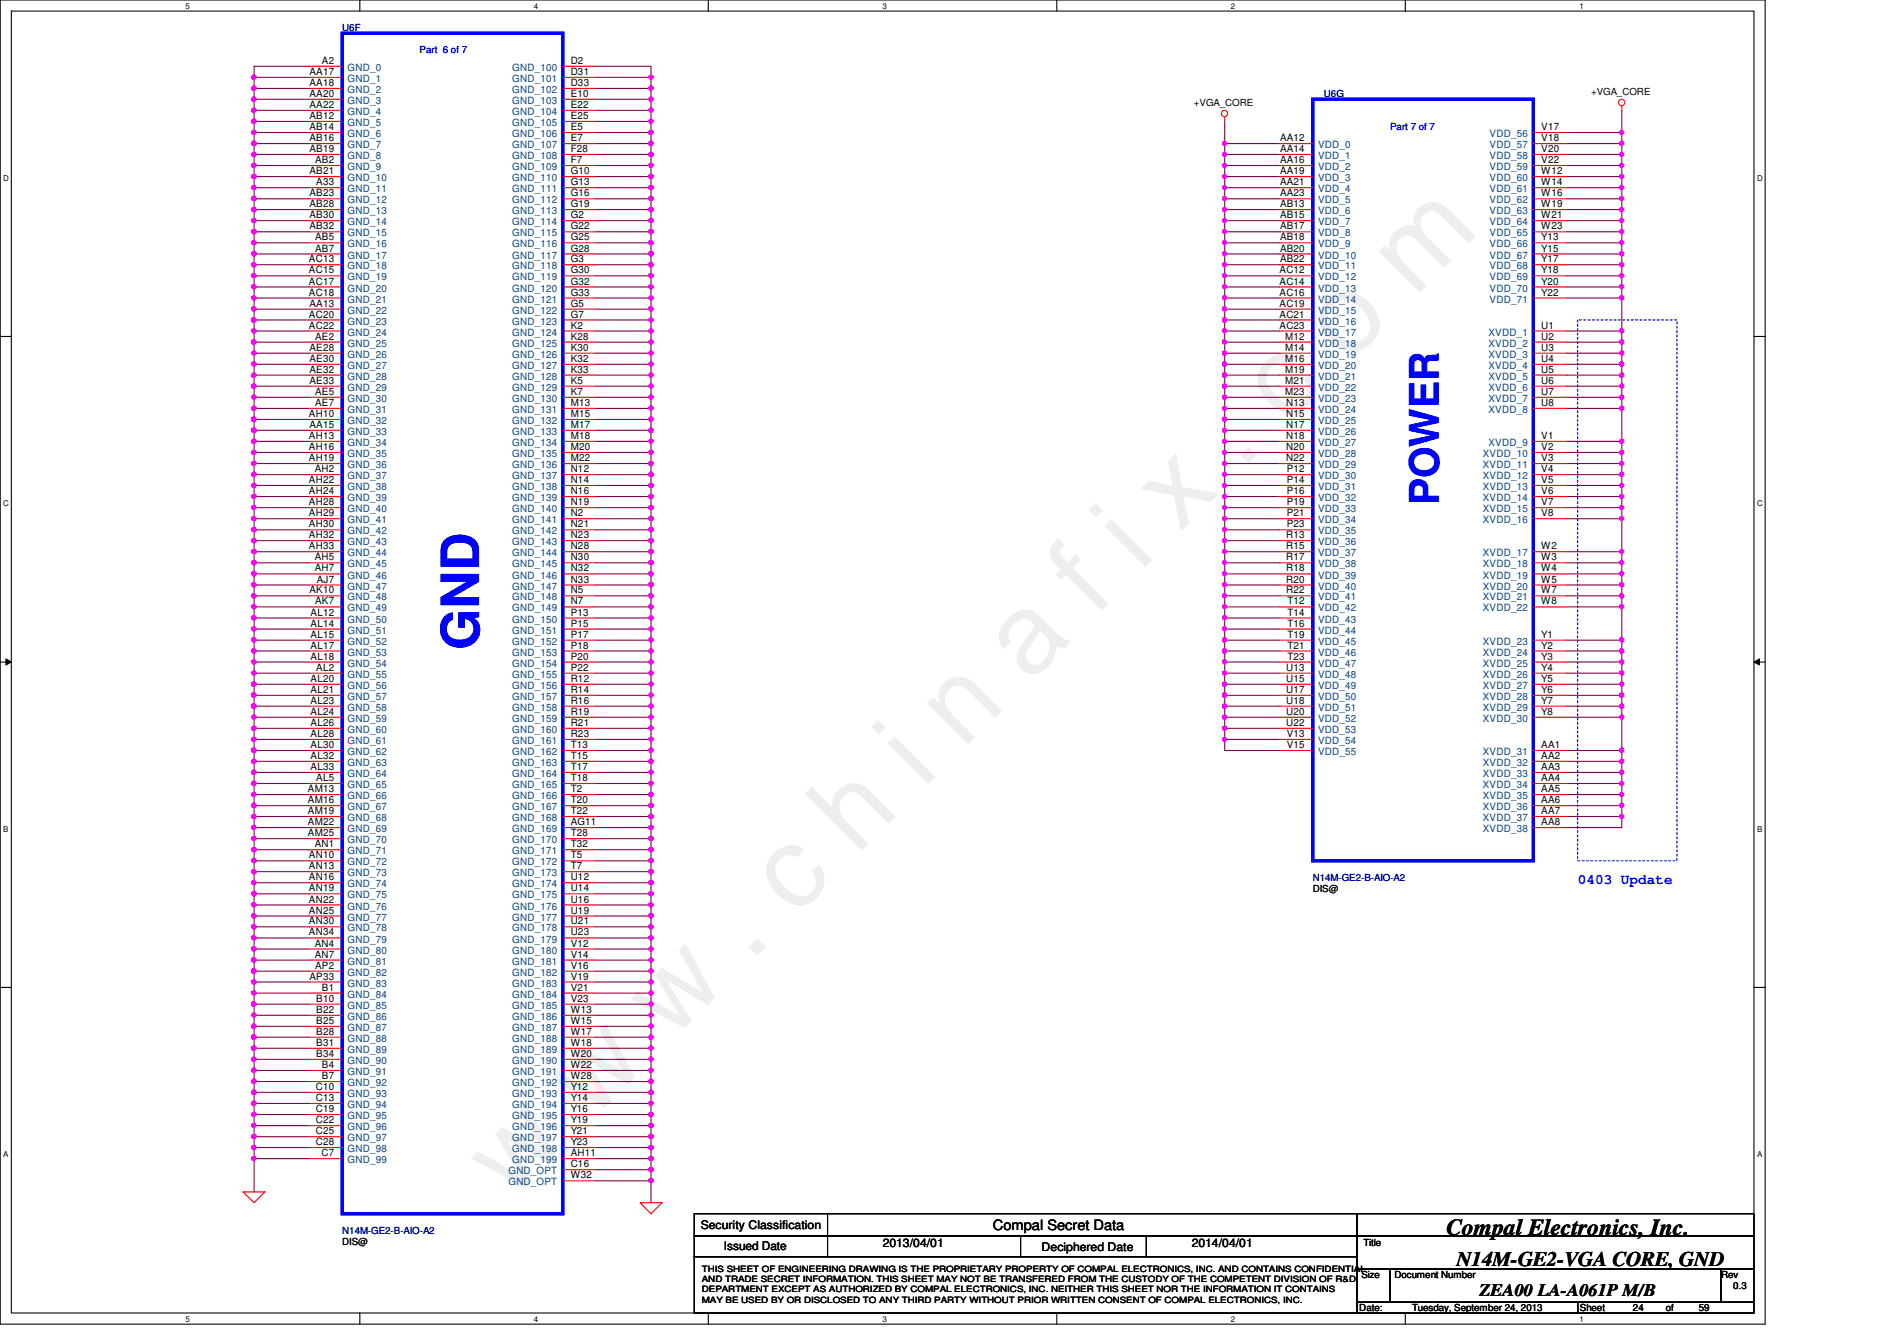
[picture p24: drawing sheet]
<svg xmlns="http://www.w3.org/2000/svg" width="297mm" height="210mm" viewBox="0 0 297 210" stroke-linecap="round" stroke-linejoin="round" font-family="sans-serif">
<defs><g id="words">
<text font-size="17.6" fill="#f0f" x="80.1" y="188" transform="rotate(-45 80.1 188)">w w w . c h i n a f i x . c o m</text>
<text font-size="8.3" fill="#00f" x="75" y="101.7" transform="rotate(-90 75 101.7)">GND</text>
<text font-size="6.3" fill="#00f" x="225.3" y="79.1" transform="rotate(-90 225.3 79.1)">POWER</text>
<text font-size="3.6" x="226.5" y="193.3">Compal Electronics, Inc.</text>
<text font-size="3.3" x="228" y="198.1">N14M-GE2-VGA CORE, GND</text>
<text font-size="2.8" x="231.6" y="202.8">ZEA00 LA-A061P M/B</text>
<text font-size="2.2" fill="#00f" x="247.1" y="138.3">0403 Update</text>
<text font-size="2.2" x="155.5" y="192.5">Compal Secret Data</text>
<g font-size="1.9">
<text x="109.7" y="192.4">Security Classification</text>
<text x="113.4" y="195.7">Issued Date</text>
<text x="138.2" y="195.2">2013/04/01</text>
<text x="163.1" y="195.8">Deciphered Date</text>
<text x="186.6" y="195.2">2014/04/01</text>
</g>
<g font-size="1.6">
<text x="48.5" y="11.7">AA17</text>
<text x="50.4" y="10">A2</text>
<text x="89.4" y="10">D2</text>
<text x="89.4" y="11.7">D31</text>
<text x="48.5" y="13.5">AA18</text>
<text x="48.5" y="15.2">AA20</text>
<text x="48.5" y="16.9">AA22</text>
<text x="89.4" y="13.5">D33</text>
<text x="89.4" y="15.2">E10</text>
<text x="89.4" y="16.9">E22</text>
<text x="48.5" y="18.6">AB12</text>
<text x="48.5" y="20.4">AB14</text>
<text x="48.5" y="22.1">AB16</text>
<text x="48.5" y="23.8">AB19</text>
<text x="89.4" y="18.6">E25</text>
<text x="89.4" y="20.4">E5</text>
<text x="89.4" y="22.1">E7</text>
<text x="89.4" y="23.8">F28</text>
<text x="200.4" y="22.1">AA12</text>
<text x="200.4" y="23.8">AA14</text>
<text x="241.3" y="23.8">V20</text>
<text x="241.3" y="20.4">V17</text>
<text x="241.3" y="22.1">V18</text>
<text x="48.5" y="27.3">AB21</text>
<text x="49.4" y="25.5">AB2</text>
<text x="49.5" y="29">A33</text>
<text x="89.4" y="25.5">F7</text>
<text x="89.4" y="27.3">G10</text>
<text x="89.4" y="29">G13</text>
<text x="200.4" y="25.5">AA16</text>
<text x="200.4" y="27.3">AA19</text>
<text x="200.4" y="29">AA21</text>
<text x="241.3" y="25.5">V22</text>
<text x="241.3" y="27.3">W12</text>
<text x="241.3" y="29">W14</text>
<text x="48.5" y="30.7">AB23</text>
<text x="48.5" y="32.4">AB28</text>
<text x="48.5" y="34.2">AB30</text>
<text x="48.5" y="35.9">AB32</text>
<text x="89.4" y="30.7">G16</text>
<text x="89.4" y="32.4">G19</text>
<text x="89.4" y="34.2">G2</text>
<text x="89.4" y="35.9">G22</text>
<text x="200.4" y="30.7">AA23</text>
<text x="200.4" y="32.4">AB13</text>
<text x="200.4" y="34.2">AB15</text>
<text x="200.4" y="35.9">AB17</text>
<text x="241.3" y="30.7">W16</text>
<text x="241.3" y="32.4">W19</text>
<text x="241.3" y="34.2">W21</text>
<text x="241.3" y="35.9">W23</text>
<text x="48.4" y="41.1">AC13</text>
<text x="49.4" y="37.6">AB5</text>
<text x="49.4" y="39.4">AB7</text>
<text x="89.4" y="37.6">G25</text>
<text x="89.4" y="39.4">G28</text>
<text x="89.4" y="41.1">G3</text>
<text x="200.4" y="37.6">AB18</text>
<text x="200.4" y="39.4">AB20</text>
<text x="200.4" y="41.1">AB22</text>
<text x="241.3" y="37.6">Y13</text>
<text x="241.3" y="39.4">Y15</text>
<text x="241.3" y="41.1">Y17</text>
<text x="48.4" y="42.8">AC15</text>
<text x="48.4" y="44.5">AC17</text>
<text x="48.4" y="46.3">AC18</text>
<text x="89.4" y="42.8">G30</text>
<text x="89.4" y="44.5">G32</text>
<text x="89.4" y="46.3">G33</text>
<text x="200.4" y="42.8">AC12</text>
<text x="200.4" y="44.5">AC14</text>
<text x="200.4" y="46.3">AC16</text>
<text x="241.3" y="42.8">Y18</text>
<text x="241.3" y="44.5">Y20</text>
<text x="241.3" y="46.3">Y22</text>
<text x="48.4" y="49.7">AC20</text>
<text x="48.4" y="51.4">AC22</text>
<text x="48.5" y="48">AA13</text>
<text x="49.4" y="53.2">AE2</text>
<text x="89.4" y="48">G5</text>
<text x="89.4" y="49.7">G7</text>
<text x="89.4" y="51.4">K2</text>
<text x="89.4" y="53.2">K28</text>
<text x="200.4" y="48">AC19</text>
<text x="200.4" y="49.7">AC21</text>
<text x="200.4" y="51.4">AC23</text>
<text x="201.2" y="53.2">M12</text>
<text x="241.3" y="51.4">U1</text>
<text x="241.3" y="53.2">U2</text>
<text x="48.5" y="54.9">AE28</text>
<text x="48.5" y="56.6">AE30</text>
<text x="48.5" y="58.3">AE32</text>
<text x="89.4" y="54.9">K30</text>
<text x="89.4" y="56.6">K32</text>
<text x="89.4" y="58.3">K33</text>
<text x="201.2" y="54.9">M14</text>
<text x="201.2" y="56.6">M16</text>
<text x="201.2" y="58.3">M19</text>
<text x="241.3" y="54.9">U3</text>
<text x="241.3" y="56.6">U4</text>
<text x="241.3" y="58.3">U5</text>
<text x="48.4" y="65.3">AH10</text>
<text x="48.5" y="60.1">AE33</text>
<text x="49.4" y="61.8">AE5</text>
<text x="49.4" y="63.5">AE7</text>
<text x="89.4" y="60.1">K5</text>
<text x="89.4" y="61.8">K7</text>
<text x="89.4" y="63.5">M13</text>
<text x="89.4" y="65.3">M15</text>
<text x="201.2" y="60.1">M21</text>
<text x="201.2" y="61.8">M23</text>
<text x="201.4" y="63.5">N13</text>
<text x="201.4" y="65.3">N15</text>
<text x="241.3" y="60.1">U6</text>
<text x="241.3" y="61.8">U7</text>
<text x="241.3" y="63.5">U8</text>
<text x="48.4" y="68.7">AH13</text>
<text x="48.4" y="70.4">AH16</text>
<text x="48.5" y="67">AA15</text>
<text x="89.4" y="67">M17</text>
<text x="89.4" y="68.7">M18</text>
<text x="89.4" y="70.4">M20</text>
<text x="201.4" y="67">N17</text>
<text x="201.4" y="68.7">N18</text>
<text x="201.4" y="70.4">N20</text>
<text x="241.3" y="70.4">V2</text>
<text x="241.3" y="68.7">V1</text>
<text x="48.4" y="72.2">AH19</text>
<text x="48.4" y="75.6">AH22</text>
<text x="48.4" y="77.3">AH24</text>
<text x="49.3" y="73.9">AH2</text>
<text x="89.4" y="72.2">M22</text>
<text x="89.4" y="73.9">N12</text>
<text x="89.4" y="75.6">N14</text>
<text x="89.4" y="77.3">N16</text>
<text x="201.4" y="72.2">N22</text>
<text x="201.5" y="73.9">P12</text>
<text x="201.5" y="75.6">P14</text>
<text x="201.5" y="77.3">P16</text>
<text x="241.3" y="72.2">V3</text>
<text x="241.3" y="73.9">V4</text>
<text x="241.3" y="75.6">V5</text>
<text x="241.3" y="77.3">V6</text>
<text x="48.4" y="79.1">AH28</text>
<text x="48.4" y="80.8">AH29</text>
<text x="48.4" y="82.5">AH30</text>
<text x="89.4" y="79.1">N19</text>
<text x="89.4" y="80.8">N2</text>
<text x="89.4" y="82.5">N21</text>
<text x="201.5" y="79.1">P19</text>
<text x="201.5" y="80.8">P21</text>
<text x="201.5" y="82.5">P23</text>
<text x="241.3" y="79.1">V7</text>
<text x="241.3" y="80.8">V8</text>
<text x="48.4" y="84.2">AH32</text>
<text x="48.4" y="86">AH33</text>
<text x="49.3" y="87.7">AH5</text>
<text x="49.3" y="89.5">AH7</text>
<text x="89.4" y="84.2">N23</text>
<text x="89.4" y="86">N28</text>
<text x="89.4" y="87.7">N30</text>
<text x="89.4" y="89.5">N32</text>
<text x="201.4" y="84.2">R13</text>
<text x="201.4" y="86">R15</text>
<text x="201.4" y="87.7">R17</text>
<text x="201.4" y="89.5">R18</text>
<text x="241.3" y="86">W2</text>
<text x="241.3" y="87.7">W3</text>
<text x="241.3" y="89.5">W4</text>
<text x="48.5" y="92.9">AK10</text>
<text x="49.4" y="94.6">AK7</text>
<text x="49.6" y="91.2">AJ7</text>
<text x="89.4" y="91.2">N33</text>
<text x="89.4" y="92.9">N5</text>
<text x="89.4" y="94.6">N7</text>
<text x="201.4" y="91.2">R20</text>
<text x="201.4" y="92.9">R22</text>
<text x="201.6" y="94.6">T12</text>
<text x="241.3" y="91.2">W5</text>
<text x="241.3" y="92.9">W7</text>
<text x="241.3" y="94.6">W8</text>
<text x="48.6" y="96.4">AL12</text>
<text x="48.6" y="98.1">AL14</text>
<text x="48.6" y="99.8">AL15</text>
<text x="48.6" y="101.5">AL17</text>
<text x="89.4" y="96.4">P13</text>
<text x="89.4" y="98.1">P15</text>
<text x="89.4" y="99.8">P17</text>
<text x="89.4" y="101.5">P18</text>
<text x="201.6" y="96.4">T14</text>
<text x="201.6" y="98.1">T16</text>
<text x="201.6" y="99.8">T19</text>
<text x="201.6" y="101.5">T21</text>
<text x="241.3" y="99.8">Y1</text>
<text x="241.3" y="101.5">Y2</text>
<text x="48.6" y="103.3">AL18</text>
<text x="48.6" y="106.7">AL20</text>
<text x="49.5" y="105">AL2</text>
<text x="89.4" y="103.3">P20</text>
<text x="89.4" y="105">P22</text>
<text x="89.4" y="106.7">R12</text>
<text x="201.4" y="105">U13</text>
<text x="201.4" y="106.7">U15</text>
<text x="201.6" y="103.3">T23</text>
<text x="241.3" y="103.3">Y3</text>
<text x="241.3" y="105">Y4</text>
<text x="241.3" y="106.7">Y5</text>
<text x="48.6" y="108.5">AL21</text>
<text x="48.6" y="110.2">AL23</text>
<text x="48.6" y="111.9">AL24</text>
<text x="48.6" y="113.6">AL26</text>
<text x="89.4" y="108.5">R14</text>
<text x="89.4" y="110.2">R16</text>
<text x="89.4" y="111.9">R19</text>
<text x="89.4" y="113.6">R21</text>
<text x="201.4" y="108.5">U17</text>
<text x="201.4" y="110.2">U18</text>
<text x="201.4" y="111.9">U20</text>
<text x="201.4" y="113.6">U22</text>
<text x="241.3" y="108.5">Y6</text>
<text x="241.3" y="110.2">Y7</text>
<text x="241.3" y="111.9">Y8</text>
<text x="48.6" y="115.4">AL28</text>
<text x="48.6" y="117.1">AL30</text>
<text x="48.6" y="118.8">AL32</text>
<text x="89.4" y="115.4">R23</text>
<text x="89.4" y="117.1">T13</text>
<text x="89.4" y="118.8">T15</text>
<text x="201.5" y="115.4">V13</text>
<text x="201.5" y="117.1">V15</text>
<text x="241.3" y="117.1">AA1</text>
<text x="241.3" y="118.8">AA2</text>
<text x="48.2" y="124">AM13</text>
<text x="48.2" y="125.7">AM16</text>
<text x="48.6" y="120.5">AL33</text>
<text x="49.5" y="122.3">AL5</text>
<text x="89.4" y="120.5">T17</text>
<text x="89.4" y="122.3">T18</text>
<text x="89.4" y="124">T2</text>
<text x="89.4" y="125.7">T20</text>
<text x="241.3" y="120.5">AA3</text>
<text x="241.3" y="122.3">AA4</text>
<text x="241.3" y="124">AA5</text>
<text x="241.3" y="125.7">AA6</text>
<text x="48.2" y="127.4">AM19</text>
<text x="48.2" y="129.2">AM22</text>
<text x="48.2" y="130.9">AM25</text>
<text x="89.4" y="127.4">T22</text>
<text x="89.4" y="129.2">AG11</text>
<text x="89.4" y="130.9">T28</text>
<text x="241.3" y="127.4">AA7</text>
<text x="241.3" y="129.2">AA8</text>
<text x="48.4" y="134.4">AN10</text>
<text x="48.4" y="136.1">AN13</text>
<text x="48.4" y="137.8">AN16</text>
<text x="49.3" y="132.6">AN1</text>
<text x="89.4" y="132.6">T32</text>
<text x="89.4" y="134.4">T5</text>
<text x="89.4" y="136.1">T7</text>
<text x="89.4" y="137.8">U12</text>
<text x="48.4" y="139.5">AN19</text>
<text x="48.4" y="141.3">AN22</text>
<text x="48.4" y="143">AN25</text>
<text x="89.4" y="139.5">U14</text>
<text x="89.4" y="141.3">U16</text>
<text x="89.4" y="143">U19</text>
<text x="48.4" y="144.7">AN30</text>
<text x="48.4" y="146.4">AN34</text>
<text x="49.3" y="148.2">AN4</text>
<text x="49.3" y="149.9">AN7</text>
<text x="89.4" y="144.7">U21</text>
<text x="89.4" y="146.4">U23</text>
<text x="89.4" y="148.2">V12</text>
<text x="89.4" y="149.9">V14</text>
<text x="48.5" y="153.3">AP33</text>
<text x="49.4" y="151.6">AP2</text>
<text x="50.4" y="155.1">B1</text>
<text x="89.4" y="151.6">V16</text>
<text x="89.4" y="153.3">V19</text>
<text x="89.4" y="155.1">V21</text>
<text x="49.5" y="156.8">B10</text>
<text x="49.5" y="158.5">B22</text>
<text x="49.5" y="160.3">B25</text>
<text x="49.5" y="162">B28</text>
<text x="89.4" y="156.8">V23</text>
<text x="89.4" y="158.5">W13</text>
<text x="89.4" y="160.3">W15</text>
<text x="89.4" y="162">W17</text>
<text x="49.5" y="163.7">B31</text>
<text x="49.5" y="165.4">B34</text>
<text x="50.4" y="167.2">B4</text>
<text x="89.4" y="163.7">W18</text>
<text x="89.4" y="165.4">W20</text>
<text x="89.4" y="167.2">W22</text>
<text x="49.4" y="170.6">C10</text>
<text x="49.4" y="172.3">C13</text>
<text x="50.4" y="168.9">B7</text>
<text x="89.4" y="168.9">W28</text>
<text x="89.4" y="170.6">Y12</text>
<text x="89.4" y="172.3">Y14</text>
<text x="49.4" y="174.1">C19</text>
<text x="49.4" y="175.8">C22</text>
<text x="49.4" y="177.5">C25</text>
<text x="49.4" y="179.2">C28</text>
<text x="89.4" y="174.1">Y16</text>
<text x="89.4" y="175.8">Y19</text>
<text x="89.4" y="177.5">Y21</text>
<text x="89.4" y="179.2">Y23</text>
<text x="50.3" y="181">C7</text>
<text x="89.4" y="181">AH11</text>
<text x="89.4" y="182.7">C16</text>
<text x="89.4" y="184.4">W32</text>
</g>
<g font-size="1.6" fill="#004080">
<text x="54.4" y="11.1">GND_0</text>
<text x="80.2" y="11.1">GND_100</text>
<text x="54.4" y="12.8">GND_1</text>
<text x="54.4" y="14.6">GND_2</text>
<text x="54.4" y="16.3">GND_3</text>
<text x="54.4" y="18">GND_4</text>
<text x="80.2" y="12.8">GND_101</text>
<text x="80.2" y="14.6">GND_102</text>
<text x="80.2" y="16.3">GND_103</text>
<text x="80.2" y="18">GND_104</text>
<text x="54.4" y="19.7">GND_5</text>
<text x="54.4" y="21.5">GND_6</text>
<text x="54.4" y="23.2">GND_7</text>
<text x="80.2" y="19.7">GND_105</text>
<text x="80.2" y="21.5">GND_106</text>
<text x="80.2" y="23.2">GND_107</text>
<text x="206.4" y="23.2">VDD_0</text>
<text x="233.3" y="21.5">VDD_56</text>
<text x="233.3" y="23.2">VDD_57</text>
<text x="54.4" y="24.9">GND_8</text>
<text x="54.4" y="26.6">GND_9</text>
<text x="54.4" y="28.4">GND_10</text>
<text x="80.2" y="24.9">GND_108</text>
<text x="80.2" y="26.6">GND_109</text>
<text x="80.2" y="28.4">GND_110</text>
<text x="206.4" y="24.9">VDD_1</text>
<text x="206.4" y="26.6">VDD_2</text>
<text x="206.4" y="28.4">VDD_3</text>
<text x="233.3" y="24.9">VDD_58</text>
<text x="233.3" y="26.6">VDD_59</text>
<text x="233.3" y="28.4">VDD_60</text>
<text x="54.4" y="30.1">GND_11</text>
<text x="54.4" y="31.8">GND_12</text>
<text x="54.4" y="33.5">GND_13</text>
<text x="54.4" y="35.3">GND_14</text>
<text x="80.2" y="30.1">GND_111</text>
<text x="80.2" y="31.8">GND_112</text>
<text x="80.2" y="33.5">GND_113</text>
<text x="80.2" y="35.3">GND_114</text>
<text x="206.4" y="30.1">VDD_4</text>
<text x="206.4" y="31.8">VDD_5</text>
<text x="206.4" y="33.5">VDD_6</text>
<text x="206.4" y="35.3">VDD_7</text>
<text x="233.3" y="30.1">VDD_61</text>
<text x="233.3" y="31.8">VDD_62</text>
<text x="233.3" y="33.5">VDD_63</text>
<text x="233.3" y="35.3">VDD_64</text>
<text x="54.4" y="37">GND_15</text>
<text x="54.4" y="38.7">GND_16</text>
<text x="54.4" y="40.5">GND_17</text>
<text x="80.2" y="37">GND_115</text>
<text x="80.2" y="38.7">GND_116</text>
<text x="80.2" y="40.5">GND_117</text>
<text x="206.4" y="37">VDD_8</text>
<text x="206.4" y="38.7">VDD_9</text>
<text x="206.4" y="40.5">VDD_10</text>
<text x="233.3" y="37">VDD_65</text>
<text x="233.3" y="38.7">VDD_66</text>
<text x="233.3" y="40.5">VDD_67</text>
<text x="54.4" y="42.2">GND_18</text>
<text x="54.4" y="43.9">GND_19</text>
<text x="54.4" y="45.6">GND_20</text>
<text x="54.4" y="47.4">GND_21</text>
<text x="80.2" y="42.2">GND_118</text>
<text x="80.2" y="43.9">GND_119</text>
<text x="80.2" y="45.6">GND_120</text>
<text x="80.2" y="47.4">GND_121</text>
<text x="206.4" y="42.2">VDD_11</text>
<text x="206.4" y="43.9">VDD_12</text>
<text x="206.4" y="45.6">VDD_13</text>
<text x="206.4" y="47.4">VDD_14</text>
<text x="233.3" y="42.2">VDD_68</text>
<text x="233.3" y="43.9">VDD_69</text>
<text x="233.3" y="45.6">VDD_70</text>
<text x="233.3" y="47.4">VDD_71</text>
<text x="54.4" y="49.1">GND_22</text>
<text x="54.4" y="50.8">GND_23</text>
<text x="54.4" y="52.5">GND_24</text>
<text x="80.2" y="49.1">GND_122</text>
<text x="80.2" y="50.8">GND_123</text>
<text x="80.2" y="52.5">GND_124</text>
<text x="206.4" y="49.1">VDD_15</text>
<text x="206.4" y="50.8">VDD_16</text>
<text x="206.4" y="52.5">VDD_17</text>
<text x="233.1" y="52.5">XVDD_1</text>
<text x="54.4" y="54.3">GND_25</text>
<text x="54.4" y="56">GND_26</text>
<text x="54.4" y="57.7">GND_27</text>
<text x="54.4" y="59.4">GND_28</text>
<text x="80.2" y="54.3">GND_125</text>
<text x="80.2" y="56">GND_126</text>
<text x="80.2" y="57.7">GND_127</text>
<text x="80.2" y="59.4">GND_128</text>
<text x="206.4" y="54.3">VDD_18</text>
<text x="206.4" y="56">VDD_19</text>
<text x="206.4" y="57.7">VDD_20</text>
<text x="206.4" y="59.4">VDD_21</text>
<text x="233.1" y="54.3">XVDD_2</text>
<text x="233.1" y="56">XVDD_3</text>
<text x="233.1" y="57.7">XVDD_4</text>
<text x="233.1" y="59.4">XVDD_5</text>
<text x="54.4" y="61.2">GND_29</text>
<text x="54.4" y="62.9">GND_30</text>
<text x="54.4" y="64.6">GND_31</text>
<text x="80.2" y="61.2">GND_129</text>
<text x="80.2" y="62.9">GND_130</text>
<text x="80.2" y="64.6">GND_131</text>
<text x="206.4" y="61.2">VDD_22</text>
<text x="206.4" y="62.9">VDD_23</text>
<text x="206.4" y="64.6">VDD_24</text>
<text x="233.1" y="61.2">XVDD_6</text>
<text x="233.1" y="62.9">XVDD_7</text>
<text x="233.1" y="64.6">XVDD_8</text>
<text x="54.4" y="66.4">GND_32</text>
<text x="54.4" y="68.1">GND_33</text>
<text x="54.4" y="69.8">GND_34</text>
<text x="54.4" y="71.5">GND_35</text>
<text x="80.2" y="66.4">GND_132</text>
<text x="80.2" y="68.1">GND_133</text>
<text x="80.2" y="69.8">GND_134</text>
<text x="80.2" y="71.5">GND_135</text>
<text x="206.4" y="66.4">VDD_25</text>
<text x="206.4" y="68.1">VDD_26</text>
<text x="206.4" y="69.8">VDD_27</text>
<text x="206.4" y="71.5">VDD_28</text>
<text x="232.2" y="71.5">XVDD_10</text>
<text x="233.1" y="69.8">XVDD_9</text>
<text x="54.4" y="73.3">GND_36</text>
<text x="54.4" y="75">GND_37</text>
<text x="54.4" y="76.7">GND_38</text>
<text x="80.2" y="73.3">GND_136</text>
<text x="80.2" y="75">GND_137</text>
<text x="80.2" y="76.7">GND_138</text>
<text x="206.4" y="73.3">VDD_29</text>
<text x="206.4" y="75">VDD_30</text>
<text x="206.4" y="76.7">VDD_31</text>
<text x="232.2" y="73.3">XVDD_11</text>
<text x="232.2" y="75">XVDD_12</text>
<text x="232.2" y="76.7">XVDD_13</text>
<text x="54.4" y="78.4">GND_39</text>
<text x="54.4" y="80.2">GND_40</text>
<text x="54.4" y="81.9">GND_41</text>
<text x="54.4" y="83.7">GND_42</text>
<text x="80.2" y="78.4">GND_139</text>
<text x="80.2" y="80.2">GND_140</text>
<text x="80.2" y="81.9">GND_141</text>
<text x="80.2" y="83.7">GND_142</text>
<text x="206.4" y="78.4">VDD_32</text>
<text x="206.4" y="80.2">VDD_33</text>
<text x="206.4" y="81.9">VDD_34</text>
<text x="206.4" y="83.7">VDD_35</text>
<text x="232.2" y="78.4">XVDD_14</text>
<text x="232.2" y="80.2">XVDD_15</text>
<text x="232.2" y="81.9">XVDD_16</text>
<text x="54.4" y="85.3">GND_43</text>
<text x="54.4" y="87.1">GND_44</text>
<text x="54.4" y="88.8">GND_45</text>
<text x="80.2" y="85.3">GND_143</text>
<text x="80.2" y="87.1">GND_144</text>
<text x="80.2" y="88.8">GND_145</text>
<text x="206.4" y="85.3">VDD_36</text>
<text x="206.4" y="87.1">VDD_37</text>
<text x="206.4" y="88.8">VDD_38</text>
<text x="232.2" y="87.1">XVDD_17</text>
<text x="232.2" y="88.8">XVDD_18</text>
<text x="54.4" y="90.6">GND_46</text>
<text x="54.4" y="92.3">GND_47</text>
<text x="54.4" y="94">GND_48</text>
<text x="54.4" y="95.7">GND_49</text>
<text x="80.2" y="90.6">GND_146</text>
<text x="80.2" y="92.3">GND_147</text>
<text x="80.2" y="94">GND_148</text>
<text x="80.2" y="95.7">GND_149</text>
<text x="206.4" y="90.6">VDD_39</text>
<text x="206.4" y="92.3">VDD_40</text>
<text x="206.4" y="94">VDD_41</text>
<text x="206.4" y="95.7">VDD_42</text>
<text x="232.2" y="90.6">XVDD_19</text>
<text x="232.2" y="92.3">XVDD_20</text>
<text x="232.2" y="94">XVDD_21</text>
<text x="232.2" y="95.7">XVDD_22</text>
<text x="54.4" y="97.5">GND_50</text>
<text x="54.4" y="99.2">GND_51</text>
<text x="54.4" y="100.9">GND_52</text>
<text x="80.2" y="97.5">GND_150</text>
<text x="80.2" y="99.2">GND_151</text>
<text x="80.2" y="100.9">GND_152</text>
<text x="206.4" y="97.5">VDD_43</text>
<text x="206.4" y="99.2">VDD_44</text>
<text x="206.4" y="100.9">VDD_45</text>
<text x="232.2" y="100.9">XVDD_23</text>
<text x="54.4" y="102.6">GND_53</text>
<text x="54.4" y="104.4">GND_54</text>
<text x="54.4" y="106.1">GND_55</text>
<text x="54.4" y="107.8">GND_56</text>
<text x="80.2" y="102.6">GND_153</text>
<text x="80.2" y="104.4">GND_154</text>
<text x="80.2" y="106.1">GND_155</text>
<text x="80.2" y="107.8">GND_156</text>
<text x="206.4" y="102.6">VDD_46</text>
<text x="206.4" y="104.4">VDD_47</text>
<text x="206.4" y="106.1">VDD_48</text>
<text x="206.4" y="107.8">VDD_49</text>
<text x="232.2" y="102.6">XVDD_24</text>
<text x="232.2" y="104.4">XVDD_25</text>
<text x="232.2" y="106.1">XVDD_26</text>
<text x="232.2" y="107.8">XVDD_27</text>
<text x="54.4" y="109.6">GND_57</text>
<text x="54.4" y="111.3">GND_58</text>
<text x="54.4" y="113">GND_59</text>
<text x="80.2" y="109.6">GND_157</text>
<text x="80.2" y="111.3">GND_158</text>
<text x="80.2" y="113">GND_159</text>
<text x="206.4" y="109.6">VDD_50</text>
<text x="206.4" y="111.3">VDD_51</text>
<text x="206.4" y="113">VDD_52</text>
<text x="232.2" y="109.6">XVDD_28</text>
<text x="232.2" y="111.3">XVDD_29</text>
<text x="232.2" y="113">XVDD_30</text>
<text x="54.4" y="114.7">GND_60</text>
<text x="54.4" y="116.5">GND_61</text>
<text x="54.4" y="118.2">GND_62</text>
<text x="54.4" y="119.9">GND_63</text>
<text x="80.2" y="114.7">GND_160</text>
<text x="80.2" y="116.5">GND_161</text>
<text x="80.2" y="118.2">GND_162</text>
<text x="80.2" y="119.9">GND_163</text>
<text x="206.4" y="114.7">VDD_53</text>
<text x="206.4" y="116.5">VDD_54</text>
<text x="206.4" y="118.2">VDD_55</text>
<text x="232.2" y="118.2">XVDD_31</text>
<text x="232.2" y="119.9">XVDD_32</text>
<text x="54.4" y="121.6">GND_64</text>
<text x="54.4" y="123.4">GND_65</text>
<text x="54.4" y="125.1">GND_66</text>
<text x="80.2" y="121.6">GND_164</text>
<text x="80.2" y="123.4">GND_165</text>
<text x="80.2" y="125.1">GND_166</text>
<text x="232.2" y="121.6">XVDD_33</text>
<text x="232.2" y="123.4">XVDD_34</text>
<text x="232.2" y="125.1">XVDD_35</text>
<text x="54.4" y="126.8">GND_67</text>
<text x="54.4" y="128.5">GND_68</text>
<text x="54.4" y="130.3">GND_69</text>
<text x="54.4" y="132">GND_70</text>
<text x="80.2" y="126.8">GND_167</text>
<text x="80.2" y="128.5">GND_168</text>
<text x="80.2" y="130.3">GND_169</text>
<text x="80.2" y="132">GND_170</text>
<text x="232.2" y="126.8">XVDD_36</text>
<text x="232.2" y="128.5">XVDD_37</text>
<text x="232.2" y="130.3">XVDD_38</text>
<text x="54.4" y="133.7">GND_71</text>
<text x="54.4" y="135.5">GND_72</text>
<text x="54.4" y="137.2">GND_73</text>
<text x="80.2" y="133.7">GND_171</text>
<text x="80.2" y="135.5">GND_172</text>
<text x="80.2" y="137.2">GND_173</text>
<text x="54.4" y="138.9">GND_74</text>
<text x="54.4" y="140.6">GND_75</text>
<text x="54.4" y="142.4">GND_76</text>
<text x="80.2" y="138.9">GND_174</text>
<text x="80.2" y="140.6">GND_175</text>
<text x="80.2" y="142.4">GND_176</text>
<text x="54.4" y="144.1">GND_77</text>
<text x="54.4" y="145.8">GND_78</text>
<text x="54.4" y="147.5">GND_79</text>
<text x="54.4" y="149.3">GND_80</text>
<text x="80.2" y="144.1">GND_177</text>
<text x="80.2" y="145.8">GND_178</text>
<text x="80.2" y="147.5">GND_179</text>
<text x="80.2" y="149.3">GND_180</text>
<text x="54.4" y="151">GND_81</text>
<text x="54.4" y="152.7">GND_82</text>
<text x="54.4" y="154.4">GND_83</text>
<text x="80.2" y="151">GND_181</text>
<text x="80.2" y="152.7">GND_182</text>
<text x="80.2" y="154.4">GND_183</text>
<text x="54.4" y="156.2">GND_84</text>
<text x="54.4" y="157.9">GND_85</text>
<text x="54.4" y="159.6">GND_86</text>
<text x="54.4" y="161.4">GND_87</text>
<text x="80.2" y="156.2">GND_184</text>
<text x="80.2" y="157.9">GND_185</text>
<text x="80.2" y="159.6">GND_186</text>
<text x="80.2" y="161.4">GND_187</text>
<text x="54.4" y="163.1">GND_88</text>
<text x="54.4" y="164.8">GND_89</text>
<text x="54.4" y="166.5">GND_90</text>
<text x="80.2" y="163.1">GND_188</text>
<text x="80.2" y="164.8">GND_189</text>
<text x="80.2" y="166.5">GND_190</text>
<text x="54.4" y="168.3">GND_91</text>
<text x="54.4" y="170">GND_92</text>
<text x="54.4" y="171.7">GND_93</text>
<text x="54.4" y="173.4">GND_94</text>
<text x="80.2" y="168.3">GND_191</text>
<text x="80.2" y="170">GND_192</text>
<text x="80.2" y="171.7">GND_193</text>
<text x="80.2" y="173.4">GND_194</text>
<text x="54.4" y="175.2">GND_95</text>
<text x="54.4" y="176.9">GND_96</text>
<text x="54.4" y="178.6">GND_97</text>
<text x="80.2" y="175.2">GND_195</text>
<text x="80.2" y="176.9">GND_196</text>
<text x="80.2" y="178.6">GND_197</text>
<text x="54.4" y="180.3">GND_98</text>
<text x="54.4" y="182.1">GND_99</text>
<text x="79.6" y="183.8">GND_OPT</text>
<text x="79.6" y="185.5">GND_OPT</text>
<text x="80.2" y="180.3">GND_198</text>
<text x="80.2" y="182.1">GND_199</text>
</g>
<g font-size="1.5" fill="#000080">
<text x="53.6" y="4.9">U6F</text>
<text x="207.3" y="15.2">U6G</text>
<text x="205.6" y="137.8">N14M-GE2-B-AIO-A2</text>
<text x="53.6" y="193.1">N14M-GE2-B-AIO-A2</text>
</g>
<g font-size="1.5" fill="#00f">
<text x="65.7" y="8.3">Part 6 of 7</text>
<text x="217.7" y="20.4">Part 7 of 7</text>
</g>
<g font-size="1.5">
<text x="186.9" y="16.6">+VGA_CORE</text>
<text x="249.1" y="14.9">+VGA_CORE</text>
<text x="205.6" y="139.6">DIS@</text>
<text x="53.6" y="194.9">DIS@</text>
<text x="213.5" y="195">Title</text>
<text x="213.2" y="200">Size</text>
<text x="218.3" y="200">Document Number</text>
<text x="269.5" y="200">Rev</text>
<text x="271.4" y="201.8">0.3</text>
<text x="212.8" y="205.2">Date:</text>
<text x="221.1" y="205.2">Tuesday, September 24, 2013</text>
<text x="247.4" y="205.2">Sheet</text>
<text x="255.7" y="205.2">24</text>
<text x="260.9" y="205.2">of</text>
<text x="266" y="205.2">59</text>
</g>
<g font-size="1.4">
<text x="109.9" y="199.2">THIS SHEET OF ENGINEERING DRAWING IS THE PROPRIETARY PROPERTY OF COMPAL ELECTRONICS, INC. AND CONTAINS CONFIDENTIAL</text>
<text x="109.9" y="200.7">AND TRADE SECRET INFORMATION. THIS SHEET MAY NOT BE TRANSFERED FROM THE CUSTODY OF THE COMPETENT DIVISION OF R&amp;D</text>
<text x="109.9" y="202.3">DEPARTMENT EXCEPT AS AUTHORIZED BY COMPAL ELECTRONICS, INC. NEITHER THIS SHEET NOR THE INFORMATION IT CONTAINS</text>
<text x="109.9" y="203.9">MAY BE USED BY OR DISCLOSED TO ANY THIRD PARTY WITHOUT PRIOR WRITTEN CONSENT OF COMPAL ELECTRONICS, INC.</text>
</g>
<g font-size="1.3">
<text x="29" y="1.4">5</text>
<text x="83.6" y="1.4">4</text>
<text x="138.2" y="1.4">3</text>
<text x="192.7" y="1.4">2</text>
<text x="247.3" y="1.4">1</text>
<text x=".5" y="28.3">D</text>
<text x="275.1" y="28.3">D</text>
<text x=".5" y="79.2">C</text>
<text x="275.1" y="79.2">C</text>
<text x=".5" y="130.2">B</text>
<text x="275.1" y="130.2">B</text>
<text x=".5" y="181.1">A</text>
<text x="275.1" y="181.1">A</text>
<text x="29" y="206.9">5</text>
<text x="83.6" y="206.9">4</text>
<text x="138.2" y="206.9">3</text>
<text x="192.7" y="206.9">2</text>
<text x="247.3" y="206.9">1</text>
</g>
</g></defs>
<path d="M1.8 1.7h272.8v203.8h-272.8zM276.4 0h-276.4v207.3h276.4M276.4 0v207.3" fill="none" stroke="#000" stroke-width=".17"/>
<g fill="#fff">
<path d="M29 .2h.7v1.4h-.7z"/>
<path d="M29 205.7h.7v1.4h-.7z"/>
</g>
<path d="M56.3 0v1.7M56.3 205.5v1.8" fill="none" stroke="#000" stroke-width=".17"/>
<g fill="#fff">
<path d="M83.6 .2h.7v1.4h-.7z"/>
<path d="M83.6 205.7h.7v1.4h-.7z"/>
</g>
<path d="M110.9 0v1.7M110.9 205.5v1.8" fill="none" stroke="#000" stroke-width=".17"/>
<g fill="#fff">
<path d="M138.2 .2h.6v1.4h-.6z"/>
<path d="M138.2 205.7h.6v1.4h-.6z"/>
</g>
<path d="M165.5 0v1.7M165.5 205.5v1.8" fill="none" stroke="#000" stroke-width=".17"/>
<g fill="#fff">
<path d="M192.7 .2h.7v1.4h-.7z"/>
<path d="M192.7 205.7h.7v1.4h-.7z"/>
</g>
<path d="M220 0v1.7M220 205.5v1.8" fill="none" stroke="#000" stroke-width=".17"/>
<g fill="#fff">
<path d="M247.3 .2h.7v1.4h-.7z"/>
<path d="M247.3 205.7h.7v1.4h-.7z"/>
<path d="M.5 27.2h.9v1.4h-.9z"/>
<path d="M275.1 27.2h.9v1.4h-.9z"/>
<path d="M.5 78.1h.9v1.4h-.9z"/>
<path d="M275.1 78.1h.9v1.4h-.9z"/>
</g>
<path d="M0 52.7h1.8M274.7 52.7h1.7" fill="none" stroke="#000" stroke-width=".17"/>
<g fill="#fff">
<path d="M.5 129.1h.8v1.4h-.8z"/>
<path d="M275.1 129.1h.8v1.4h-.8z"/>
</g>
<path d="M0 103.6h1.8M274.7 103.6h1.7" fill="none" stroke="#000" stroke-width=".17"/>
<path d="M.9 103.1l.9 .5-.9 .5zM274.7 103.6l.8-.5v1z" fill="#000"/>
<path d="M.9 103.1l.9 .5-.9 .5zM274.7 103.6l.8-.5v1z" fill="none" stroke="#000" stroke-width=".16"/>
<g fill="#fff">
<path d="M.5 180h.8v1.4h-.8z"/>
<path d="M275.1 180h.8v1.4h-.8z"/>
</g>
<path d="M0 154.6h1.8M274.7 154.6h1.7" fill="none" stroke="#000" stroke-width=".17"/>
<path d="M247 50.1h15.6v84.6h-15.6z" fill="none" stroke="#00f" stroke-width=".17" stroke-dasharray=".3 .3"/>
<path d="M39.8 119.2h8.6M39.8 120.9h8.6" fill="none" stroke="#800040" stroke-width=".17"/>
<circle cx="39.8" cy="120.9" r=".33" fill="#f0f"/>
<circle cx="39.8" cy="120.9" r=".33" fill="none" stroke="#f0f" stroke-width=".17"/>
<path d="M39.8 126.1h8.6" fill="none" stroke="#800040" stroke-width=".17"/>
<circle cx="39.7" cy="126.1" r=".34" fill="#f0f"/>
<circle cx="39.7" cy="126.1" r=".34" fill="none" stroke="#f0f" stroke-width=".17"/>
<path d="M39.8 127.8h8.6" fill="none" stroke="#800040" stroke-width=".17"/>
<circle cx="39.7" cy="127.8" r=".34" fill="#f0f"/>
<circle cx="39.7" cy="127.8" r=".34" fill="none" stroke="#f0f" stroke-width=".17"/>
<path d="M39.8 122.6h8.6" fill="none" stroke="#800040" stroke-width=".17"/>
<circle cx="39.8" cy="122.6" r=".33" fill="#f0f"/>
<circle cx="39.8" cy="122.6" r=".33" fill="none" stroke="#f0f" stroke-width=".17"/>
<path d="M39.8 124.4h8.6M39.8 133h8.6" fill="none" stroke="#800040" stroke-width=".17"/>
<circle cx="39.8" cy="133" r=".33" fill="#f0f"/>
<circle cx="39.8" cy="133" r=".33" fill="none" stroke="#f0f" stroke-width=".17"/>
<path d="M39.8 134.7h8.6" fill="none" stroke="#800040" stroke-width=".17"/>
<circle cx="39.7" cy="134.7" r=".34" fill="#f0f"/>
<circle cx="39.7" cy="134.7" r=".34" fill="none" stroke="#f0f" stroke-width=".17"/>
<path d="M39.8 129.5h8.6" fill="none" stroke="#800040" stroke-width=".17"/>
<circle cx="39.8" cy="129.5" r=".33" fill="#f0f"/>
<circle cx="39.8" cy="129.5" r=".33" fill="none" stroke="#f0f" stroke-width=".17"/>
<path d="M39.8 131.3h8.6" fill="none" stroke="#800040" stroke-width=".17"/>
<circle cx="39.8" cy="131.2" r=".33" fill="#f0f"/>
<circle cx="39.8" cy="131.2" r=".33" fill="none" stroke="#f0f" stroke-width=".17"/>
<path d="M39.8 115.7h8.6" fill="none" stroke="#800040" stroke-width=".17"/>
<circle cx="39.8" cy="115.7" r=".33" fill="#f0f"/>
<circle cx="39.8" cy="115.7" r=".33" fill="none" stroke="#f0f" stroke-width=".17"/>
<path d="M39.8 117.5h8.6" fill="none" stroke="#800040" stroke-width=".17"/>
<circle cx="39.7" cy="117.4" r=".34" fill="#f0f"/>
<circle cx="39.7" cy="117.4" r=".34" fill="none" stroke="#f0f" stroke-width=".17"/>
<path d="M39.8 119.2v1.7" fill="none" stroke="#800040" stroke-width=".17"/>
<circle cx="39.7" cy="119.2" r=".34" fill="#f0f"/>
<circle cx="39.7" cy="119.2" r=".34" fill="none" stroke="#f0f" stroke-width=".17"/>
<path d="M39.8 124.4v1.7" fill="none" stroke="#800040" stroke-width=".17"/>
<circle cx="39.8" cy="124.3" r=".33" fill="#f0f"/>
<circle cx="39.8" cy="124.3" r=".33" fill="none" stroke="#f0f" stroke-width=".17"/>
<path d="M48.4 10.4h-8.6v1.7M39.8 115.7v1.8M39.8 127.8v1.7M39.8 120.9v1.7" fill="none" stroke="#800040" stroke-width=".17"/>
<circle cx="39.8" cy="120.9" r=".33" fill="#f0f"/>
<circle cx="39.8" cy="120.9" r=".33" fill="none" stroke="#f0f" stroke-width=".17"/>
<path d="M39.8 134.7v1.7M39.8 122.6v1.8" fill="none" stroke="#800040" stroke-width=".17"/>
<circle cx="39.8" cy="122.6" r=".33" fill="#f0f"/>
<circle cx="39.8" cy="122.6" r=".33" fill="none" stroke="#f0f" stroke-width=".17"/>
<path d="M39.8 129.5v1.8M39.8 131.3v1.7" fill="none" stroke="#800040" stroke-width=".17"/>
<circle cx="101.9" cy="24.2" r=".34" fill="#f0f"/>
<circle cx="101.9" cy="24.2" r=".34" fill="none" stroke="#f0f" stroke-width=".17"/>
<path d="M39.8 17.3v1.7M39.8 15.5h8.6M93.3 12.1h8.6" fill="none" stroke="#800040" stroke-width=".17"/>
<circle cx="101.9" cy="12.1" r=".33" fill="#f0f"/>
<circle cx="101.9" cy="12.1" r=".33" fill="none" stroke="#f0f" stroke-width=".17"/>
<path d="M39.8 139.9h8.6" fill="none" stroke="#800040" stroke-width=".17"/>
<circle cx="39.8" cy="139.9" r=".33" fill="#f0f"/>
<circle cx="39.8" cy="139.9" r=".33" fill="none" stroke="#f0f" stroke-width=".17"/>
<path d="M39.8 141.6h8.6" fill="none" stroke="#800040" stroke-width=".17"/>
<circle cx="39.8" cy="141.6" r=".33" fill="#f0f"/>
<circle cx="39.8" cy="141.6" r=".33" fill="none" stroke="#f0f" stroke-width=".17"/>
<path d="M39.8 146.8h8.6" fill="none" stroke="#800040" stroke-width=".17"/>
<circle cx="39.8" cy="146.8" r=".33" fill="#f0f"/>
<circle cx="39.8" cy="146.8" r=".33" fill="none" stroke="#f0f" stroke-width=".17"/>
<path d="M39.8 148.5h8.6" fill="none" stroke="#800040" stroke-width=".17"/>
<circle cx="39.8" cy="148.5" r=".33" fill="#f0f"/>
<circle cx="39.8" cy="148.5" r=".33" fill="none" stroke="#f0f" stroke-width=".17"/>
<path d="M39.8 143.4h8.6" fill="none" stroke="#800040" stroke-width=".17"/>
<circle cx="39.7" cy="143.3" r=".34" fill="#f0f"/>
<circle cx="39.7" cy="143.3" r=".34" fill="none" stroke="#f0f" stroke-width=".17"/>
<path d="M39.8 145.1h8.6" fill="none" stroke="#800040" stroke-width=".17"/>
<circle cx="39.7" cy="145.1" r=".34" fill="#f0f"/>
<circle cx="39.7" cy="145.1" r=".34" fill="none" stroke="#f0f" stroke-width=".17"/>
<path d="M39.8 153.7h8.6M39.8 155.4h8.6M39.8 150.3h8.6" fill="none" stroke="#800040" stroke-width=".17"/>
<circle cx="39.8" cy="150.3" r=".33" fill="#f0f"/>
<circle cx="39.8" cy="150.3" r=".33" fill="none" stroke="#f0f" stroke-width=".17"/>
<path d="M39.8 152h8.6" fill="none" stroke="#800040" stroke-width=".17"/>
<circle cx="39.7" cy="152" r=".34" fill="#f0f"/>
<circle cx="39.7" cy="152" r=".34" fill="none" stroke="#f0f" stroke-width=".17"/>
<path d="M39.8 136.4h8.6" fill="none" stroke="#800040" stroke-width=".17"/>
<circle cx="39.7" cy="136.4" r=".34" fill="#f0f"/>
<circle cx="39.7" cy="136.4" r=".34" fill="none" stroke="#f0f" stroke-width=".17"/>
<path d="M39.8 138.2h8.6" fill="none" stroke="#800040" stroke-width=".17"/>
<circle cx="39.8" cy="138.1" r=".33" fill="#f0f"/>
<circle cx="39.8" cy="138.1" r=".33" fill="none" stroke="#f0f" stroke-width=".17"/>
<path d="M39.8 155.4v1.8" fill="none" stroke="#800040" stroke-width=".17"/>
<circle cx="39.8" cy="155.4" r=".33" fill="#f0f"/>
<circle cx="39.8" cy="155.4" r=".33" fill="none" stroke="#f0f" stroke-width=".17"/>
<path d="M39.8 145.1v1.7M39.8 141.6v1.8M39.8 148.5v1.8" fill="none" stroke="#800040" stroke-width=".17"/>
<circle cx="39.8" cy="148.5" r=".33" fill="#f0f"/>
<circle cx="39.8" cy="148.5" r=".33" fill="none" stroke="#f0f" stroke-width=".17"/>
<path d="M39.8 136.4v3.5M39.8 146.8v1.7M39.8 143.4v1.7M39.8 150.3v1.7" fill="none" stroke="#800040" stroke-width=".17"/>
<circle cx="39.8" cy="150.3" r=".33" fill="#f0f"/>
<circle cx="39.8" cy="150.3" r=".33" fill="none" stroke="#f0f" stroke-width=".17"/>
<path d="M39.8 152v1.7" fill="none" stroke="#800040" stroke-width=".17"/>
<circle cx="39.7" cy="152" r=".34" fill="#f0f"/>
<circle cx="39.7" cy="152" r=".34" fill="none" stroke="#f0f" stroke-width=".17"/>
<path d="M39.8 17.3h8.6" fill="none" stroke="#800040" stroke-width=".17"/>
<circle cx="39.8" cy="17.2" r=".33" fill="#f0f"/>
<circle cx="39.8" cy="17.2" r=".33" fill="none" stroke="#f0f" stroke-width=".17"/>
<path d="M101.9 12.1v1.7h-8.6M39.8 22.5h8.6" fill="none" stroke="#800040" stroke-width=".17"/>
<circle cx="39.7" cy="22.4" r=".34" fill="#f0f"/>
<circle cx="39.7" cy="22.4" r=".34" fill="none" stroke="#f0f" stroke-width=".17"/>
<path d="M39.8 24.2h8.6" fill="none" stroke="#800040" stroke-width=".17"/>
<circle cx="39.7" cy="24.2" r=".34" fill="#f0f"/>
<circle cx="39.7" cy="24.2" r=".34" fill="none" stroke="#f0f" stroke-width=".17"/>
<path d="M39.8 19h8.6" fill="none" stroke="#800040" stroke-width=".17"/>
<circle cx="39.8" cy="19" r=".33" fill="#f0f"/>
<circle cx="39.8" cy="19" r=".33" fill="none" stroke="#f0f" stroke-width=".17"/>
<path d="M39.8 20.7h8.6" fill="none" stroke="#800040" stroke-width=".17"/>
<circle cx="39.8" cy="20.7" r=".33" fill="#f0f"/>
<circle cx="39.8" cy="20.7" r=".33" fill="none" stroke="#f0f" stroke-width=".17"/>
<path d="M39.8 20.7v1.8M39.8 24.2v1.7M39.8 160.7h8.6" fill="none" stroke="#800040" stroke-width=".17"/>
<circle cx="39.7" cy="160.6" r=".34" fill="#f0f"/>
<circle cx="39.7" cy="160.6" r=".34" fill="none" stroke="#f0f" stroke-width=".17"/>
<path d="M39.8 162.3h8.6" fill="none" stroke="#800040" stroke-width=".17"/>
<circle cx="39.7" cy="162.3" r=".34" fill="#f0f"/>
<circle cx="39.7" cy="162.3" r=".34" fill="none" stroke="#f0f" stroke-width=".17"/>
<path d="M39.8 167.6h8.6" fill="none" stroke="#800040" stroke-width=".17"/>
<circle cx="39.8" cy="167.5" r=".33" fill="#f0f"/>
<circle cx="39.8" cy="167.5" r=".33" fill="none" stroke="#f0f" stroke-width=".17"/>
<path d="M39.8 169.3h8.6M39.8 164.1h8.6" fill="none" stroke="#800040" stroke-width=".17"/>
<circle cx="39.8" cy="164.1" r=".33" fill="#f0f"/>
<circle cx="39.8" cy="164.1" r=".33" fill="none" stroke="#f0f" stroke-width=".17"/>
<path d="M39.8 165.8h8.6M39.8 174.5h8.6M39.8 176.2h8.6" fill="none" stroke="#800040" stroke-width=".17"/>
<circle cx="39.8" cy="176.2" r=".33" fill="#f0f"/>
<circle cx="39.8" cy="176.2" r=".33" fill="none" stroke="#f0f" stroke-width=".17"/>
<path d="M39.8 171h8.6" fill="none" stroke="#800040" stroke-width=".17"/>
<circle cx="39.7" cy="171" r=".34" fill="#f0f"/>
<circle cx="39.7" cy="171" r=".34" fill="none" stroke="#f0f" stroke-width=".17"/>
<path d="M39.8 172.7h8.6" fill="none" stroke="#800040" stroke-width=".17"/>
<circle cx="39.8" cy="172.7" r=".33" fill="#f0f"/>
<circle cx="39.8" cy="172.7" r=".33" fill="none" stroke="#f0f" stroke-width=".17"/>
<path d="M39.8 157.2h8.6" fill="none" stroke="#800040" stroke-width=".17"/>
<circle cx="39.8" cy="157.2" r=".33" fill="#f0f"/>
<circle cx="39.8" cy="157.2" r=".33" fill="none" stroke="#f0f" stroke-width=".17"/>
<path d="M39.8 158.9h8.6" fill="none" stroke="#800040" stroke-width=".17"/>
<circle cx="39.8" cy="158.9" r=".33" fill="#f0f"/>
<circle cx="39.8" cy="158.9" r=".33" fill="none" stroke="#f0f" stroke-width=".17"/>
<path d="M39.8 158.9v1.8M39.8 165.8v1.8M39.8 181.4v5.2" fill="none" stroke="#800040" stroke-width=".17"/>
<circle cx="39.8" cy="165.8" r=".33" fill="#f0f"/>
<circle cx="39.8" cy="165.8" r=".33" fill="none" stroke="#f0f" stroke-width=".17"/>
<path d="M39.8 169.3v1.7" fill="none" stroke="#800040" stroke-width=".17"/>
<circle cx="39.7" cy="169.2" r=".34" fill="#f0f"/>
<circle cx="39.7" cy="169.2" r=".34" fill="none" stroke="#f0f" stroke-width=".17"/>
<path d="M39.8 162.3v1.8" fill="none" stroke="#800040" stroke-width=".17"/>
<circle cx="39.7" cy="162.3" r=".34" fill="#f0f"/>
<circle cx="39.7" cy="162.3" r=".34" fill="none" stroke="#f0f" stroke-width=".17"/>
<path d="M39.8 160.7v1.6M39.8 167.6v1.7" fill="none" stroke="#800040" stroke-width=".17"/>
<circle cx="39.8" cy="167.5" r=".33" fill="#f0f"/>
<circle cx="39.8" cy="167.5" r=".33" fill="none" stroke="#f0f" stroke-width=".17"/>
<path d="M39.8 164.1v1.7" fill="none" stroke="#800040" stroke-width=".17"/>
<circle cx="39.8" cy="164.1" r=".33" fill="#f0f"/>
<circle cx="39.8" cy="164.1" r=".33" fill="none" stroke="#f0f" stroke-width=".17"/>
<path d="M39.8 171v1.7" fill="none" stroke="#800040" stroke-width=".17"/>
<circle cx="39.7" cy="171" r=".34" fill="#f0f"/>
<circle cx="39.7" cy="171" r=".34" fill="none" stroke="#f0f" stroke-width=".17"/>
<path d="M39.8 172.7v1.8" fill="none" stroke="#800040" stroke-width=".17"/>
<circle cx="39.8" cy="172.7" r=".33" fill="#f0f"/>
<circle cx="39.8" cy="172.7" r=".33" fill="none" stroke="#f0f" stroke-width=".17"/>
<path d="M39.8 29.4h8.6M39.8 31.1h8.6" fill="none" stroke="#800040" stroke-width=".17"/>
<circle cx="39.7" cy="31.1" r=".34" fill="#f0f"/>
<circle cx="39.7" cy="31.1" r=".34" fill="none" stroke="#f0f" stroke-width=".17"/>
<path d="M39.8 25.9h8.6" fill="none" stroke="#800040" stroke-width=".17"/>
<circle cx="39.8" cy="25.9" r=".33" fill="#f0f"/>
<circle cx="39.8" cy="25.9" r=".33" fill="none" stroke="#f0f" stroke-width=".17"/>
<path d="M39.8 27.6h8.6" fill="none" stroke="#800040" stroke-width=".17"/>
<circle cx="39.8" cy="27.6" r=".33" fill="#f0f"/>
<circle cx="39.8" cy="27.6" r=".33" fill="none" stroke="#f0f" stroke-width=".17"/>
<path d="M39.8 31.1v1.7M39.8 25.9v3.5" fill="none" stroke="#800040" stroke-width=".17"/>
<circle cx="39.8" cy="27.6" r=".33" fill="#f0f"/>
<circle cx="39.8" cy="27.6" r=".33" fill="none" stroke="#f0f" stroke-width=".17"/>
<path d="M101.9 13.8v1.7h-8.6" fill="none" stroke="#800040" stroke-width=".17"/>
<circle cx="101.9" cy="13.8" r=".34" fill="#f0f"/>
<circle cx="101.9" cy="13.8" r=".34" fill="none" stroke="#f0f" stroke-width=".17"/>
<path d="M39.8 36.3h8.6" fill="none" stroke="#800040" stroke-width=".17"/>
<circle cx="39.8" cy="36.3" r=".33" fill="#f0f"/>
<circle cx="39.8" cy="36.3" r=".33" fill="none" stroke="#f0f" stroke-width=".17"/>
<path d="M39.8 38h8.6M39.8 43.2h8.6" fill="none" stroke="#800040" stroke-width=".17"/>
<circle cx="39.8" cy="43.2" r=".33" fill="#f0f"/>
<circle cx="39.8" cy="43.2" r=".33" fill="none" stroke="#f0f" stroke-width=".17"/>
<path d="M39.8 44.9h8.6" fill="none" stroke="#800040" stroke-width=".17"/>
<circle cx="39.8" cy="44.9" r=".33" fill="#f0f"/>
<circle cx="39.8" cy="44.9" r=".33" fill="none" stroke="#f0f" stroke-width=".17"/>
<path d="M39.8 39.8h8.6" fill="none" stroke="#800040" stroke-width=".17"/>
<circle cx="39.7" cy="39.7" r=".34" fill="#f0f"/>
<circle cx="39.7" cy="39.7" r=".34" fill="none" stroke="#f0f" stroke-width=".17"/>
<path d="M39.8 41.4h8.6" fill="none" stroke="#800040" stroke-width=".17"/>
<circle cx="39.7" cy="41.4" r=".34" fill="#f0f"/>
<circle cx="39.7" cy="41.4" r=".34" fill="none" stroke="#f0f" stroke-width=".17"/>
<path d="M39.8 50.1h8.6" fill="none" stroke="#800040" stroke-width=".17"/>
<circle cx="39.7" cy="50.1" r=".34" fill="#f0f"/>
<circle cx="39.7" cy="50.1" r=".34" fill="none" stroke="#f0f" stroke-width=".17"/>
<path d="M39.8 51.8h8.6M39.8 46.7h8.6" fill="none" stroke="#800040" stroke-width=".17"/>
<circle cx="39.8" cy="46.6" r=".33" fill="#f0f"/>
<circle cx="39.8" cy="46.6" r=".33" fill="none" stroke="#f0f" stroke-width=".17"/>
<path d="M39.8 48.4h8.6" fill="none" stroke="#800040" stroke-width=".17"/>
<circle cx="39.7" cy="48.3" r=".34" fill="#f0f"/>
<circle cx="39.7" cy="48.3" r=".34" fill="none" stroke="#f0f" stroke-width=".17"/>
<path d="M39.8 32.8h8.6" fill="none" stroke="#800040" stroke-width=".17"/>
<circle cx="39.7" cy="32.8" r=".34" fill="#f0f"/>
<circle cx="39.7" cy="32.8" r=".34" fill="none" stroke="#f0f" stroke-width=".17"/>
<path d="M39.8 34.5h8.6" fill="none" stroke="#800040" stroke-width=".17"/>
<circle cx="39.8" cy="34.5" r=".33" fill="#f0f"/>
<circle cx="39.8" cy="34.5" r=".33" fill="none" stroke="#f0f" stroke-width=".17"/>
<path d="M39.8 38v1.8" fill="none" stroke="#800040" stroke-width=".17"/>
<circle cx="39.8" cy="38" r=".33" fill="#f0f"/>
<circle cx="39.8" cy="38" r=".33" fill="none" stroke="#f0f" stroke-width=".17"/>
<path d="M39.8 32.8v1.7M39.8 36.3v1.7M39.8 41.4v1.8" fill="none" stroke="#800040" stroke-width=".17"/>
<circle cx="39.8" cy="36.3" r=".33" fill="#f0f"/>
<circle cx="39.8" cy="36.3" r=".33" fill="none" stroke="#f0f" stroke-width=".17"/>
<path d="M39.8 51.8v1.8" fill="none" stroke="#800040" stroke-width=".17"/>
<circle cx="39.8" cy="51.8" r=".33" fill="#f0f"/>
<circle cx="39.8" cy="51.8" r=".33" fill="none" stroke="#f0f" stroke-width=".17"/>
<path d="M101.9 15.5v1.8h-8.6M39.8 34.5v1.8M39.8 43.2v6.9" fill="none" stroke="#800040" stroke-width=".17"/>
<circle cx="101.9" cy="15.5" r=".34" fill="#f0f"/>
<circle cx="101.9" cy="15.5" r=".34" fill="none" stroke="#f0f" stroke-width=".17"/>
<path d="M101.9 17.3v1.7h-8.6" fill="none" stroke="#800040" stroke-width=".17"/>
<circle cx="101.9" cy="17.2" r=".33" fill="#f0f"/>
<circle cx="101.9" cy="17.2" r=".33" fill="none" stroke="#f0f" stroke-width=".17"/>
<path d="M39.8 57h8.6M39.8 58.7h8.6M39.8 63.9h8.6" fill="none" stroke="#800040" stroke-width=".17"/>
<circle cx="39.8" cy="63.9" r=".33" fill="#f0f"/>
<circle cx="39.8" cy="63.9" r=".33" fill="none" stroke="#f0f" stroke-width=".17"/>
<path d="M39.8 65.7h8.6" fill="none" stroke="#800040" stroke-width=".17"/>
<circle cx="39.7" cy="65.6" r=".34" fill="#f0f"/>
<circle cx="39.7" cy="65.6" r=".34" fill="none" stroke="#f0f" stroke-width=".17"/>
<path d="M39.8 60.5h8.6" fill="none" stroke="#800040" stroke-width=".17"/>
<circle cx="39.8" cy="60.4" r=".33" fill="#f0f"/>
<circle cx="39.8" cy="60.4" r=".33" fill="none" stroke="#f0f" stroke-width=".17"/>
<path d="M39.8 62.2h8.6" fill="none" stroke="#800040" stroke-width=".17"/>
<circle cx="39.8" cy="62.2" r=".33" fill="#f0f"/>
<circle cx="39.8" cy="62.2" r=".33" fill="none" stroke="#f0f" stroke-width=".17"/>
<path d="M39.8 70.8h8.6M39.8 72.6h8.6M39.8 67.4h8.6" fill="none" stroke="#800040" stroke-width=".17"/>
<circle cx="39.7" cy="67.3" r=".34" fill="#f0f"/>
<circle cx="39.7" cy="67.3" r=".34" fill="none" stroke="#f0f" stroke-width=".17"/>
<path d="M39.8 69.1h8.6" fill="none" stroke="#800040" stroke-width=".17"/>
<circle cx="39.8" cy="69.1" r=".33" fill="#f0f"/>
<circle cx="39.8" cy="69.1" r=".33" fill="none" stroke="#f0f" stroke-width=".17"/>
<path d="M39.8 53.6h8.6" fill="none" stroke="#800040" stroke-width=".17"/>
<circle cx="39.8" cy="53.5" r=".33" fill="#f0f"/>
<circle cx="39.8" cy="53.5" r=".33" fill="none" stroke="#f0f" stroke-width=".17"/>
<path d="M48.4 55.3h-8.6v1.7" fill="none" stroke="#800040" stroke-width=".17"/>
<circle cx="39.8" cy="55.3" r=".33" fill="#f0f"/>
<circle cx="39.8" cy="55.3" r=".33" fill="none" stroke="#f0f" stroke-width=".17"/>
<path d="M39.8 53.6v1.7" fill="none" stroke="#800040" stroke-width=".17"/>
<circle cx="39.8" cy="53.5" r=".33" fill="#f0f"/>
<circle cx="39.8" cy="53.5" r=".33" fill="none" stroke="#f0f" stroke-width=".17"/>
<path d="M39.8 70.8v1.8" fill="none" stroke="#800040" stroke-width=".17"/>
<circle cx="39.8" cy="70.8" r=".33" fill="#f0f"/>
<circle cx="39.8" cy="70.8" r=".33" fill="none" stroke="#f0f" stroke-width=".17"/>
<path d="M39.8 62.2v1.7M39.8 65.7v1.7" fill="none" stroke="#800040" stroke-width=".17"/>
<circle cx="39.7" cy="65.6" r=".34" fill="#f0f"/>
<circle cx="39.7" cy="65.6" r=".34" fill="none" stroke="#f0f" stroke-width=".17"/>
<path d="M39.8 58.7v1.8" fill="none" stroke="#800040" stroke-width=".17"/>
<circle cx="39.7" cy="58.7" r=".34" fill="#f0f"/>
<circle cx="39.7" cy="58.7" r=".34" fill="none" stroke="#f0f" stroke-width=".17"/>
<path d="M39.8 57v1.7" fill="none" stroke="#800040" stroke-width=".17"/>
<circle cx="39.7" cy="57" r=".34" fill="#f0f"/>
<circle cx="39.7" cy="57" r=".34" fill="none" stroke="#f0f" stroke-width=".17"/>
<path d="M39.8 74.3v1.7M39.8 63.9v1.8M39.8 69.1v1.7" fill="none" stroke="#800040" stroke-width=".17"/>
<circle cx="39.8" cy="69.1" r=".33" fill="#f0f"/>
<circle cx="39.8" cy="69.1" r=".33" fill="none" stroke="#f0f" stroke-width=".17"/>
<path d="M39.8 67.4v1.7" fill="none" stroke="#800040" stroke-width=".17"/>
<circle cx="39.7" cy="67.3" r=".34" fill="#f0f"/>
<circle cx="39.7" cy="67.3" r=".34" fill="none" stroke="#f0f" stroke-width=".17"/>
<path d="M101.9 19v1.7h-8.6" fill="none" stroke="#800040" stroke-width=".17"/>
<circle cx="101.9" cy="19" r=".33" fill="#f0f"/>
<circle cx="101.9" cy="19" r=".33" fill="none" stroke="#f0f" stroke-width=".17"/>
<path d="M39.8 77.7h8.6" fill="none" stroke="#800040" stroke-width=".17"/>
<circle cx="39.8" cy="77.7" r=".33" fill="#f0f"/>
<circle cx="39.8" cy="77.7" r=".33" fill="none" stroke="#f0f" stroke-width=".17"/>
<path d="M39.8 79.5h8.6" fill="none" stroke="#800040" stroke-width=".17"/>
<circle cx="39.8" cy="79.4" r=".33" fill="#f0f"/>
<circle cx="39.8" cy="79.4" r=".33" fill="none" stroke="#f0f" stroke-width=".17"/>
<path d="M39.8 84.6h8.6" fill="none" stroke="#800040" stroke-width=".17"/>
<circle cx="39.7" cy="84.6" r=".34" fill="#f0f"/>
<circle cx="39.7" cy="84.6" r=".34" fill="none" stroke="#f0f" stroke-width=".17"/>
<path d="M39.8 86.4h8.6" fill="none" stroke="#800040" stroke-width=".17"/>
<circle cx="39.8" cy="86.3" r=".33" fill="#f0f"/>
<circle cx="39.8" cy="86.3" r=".33" fill="none" stroke="#f0f" stroke-width=".17"/>
<path d="M39.8 81.2h8.6" fill="none" stroke="#800040" stroke-width=".17"/>
<circle cx="39.8" cy="81.2" r=".33" fill="#f0f"/>
<circle cx="39.8" cy="81.2" r=".33" fill="none" stroke="#f0f" stroke-width=".17"/>
<path d="M39.8 82.9h8.6" fill="none" stroke="#800040" stroke-width=".17"/>
<circle cx="39.7" cy="82.9" r=".34" fill="#f0f"/>
<circle cx="39.7" cy="82.9" r=".34" fill="none" stroke="#f0f" stroke-width=".17"/>
<path d="M39.8 91.6h8.6M39.8 93.3h8.6M39.8 88.1h8.6" fill="none" stroke="#800040" stroke-width=".17"/>
<circle cx="39.8" cy="88.1" r=".33" fill="#f0f"/>
<circle cx="39.8" cy="88.1" r=".33" fill="none" stroke="#f0f" stroke-width=".17"/>
<path d="M39.8 89.8h8.6" fill="none" stroke="#800040" stroke-width=".17"/>
<circle cx="39.8" cy="89.8" r=".33" fill="#f0f"/>
<circle cx="39.8" cy="89.8" r=".33" fill="none" stroke="#f0f" stroke-width=".17"/>
<path d="M39.8 74.3h8.6" fill="none" stroke="#800040" stroke-width=".17"/>
<circle cx="39.7" cy="74.2" r=".34" fill="#f0f"/>
<circle cx="39.7" cy="74.2" r=".34" fill="none" stroke="#f0f" stroke-width=".17"/>
<path d="M39.8 76h8.6" fill="none" stroke="#800040" stroke-width=".17"/>
<circle cx="39.7" cy="76" r=".34" fill="#f0f"/>
<circle cx="39.7" cy="76" r=".34" fill="none" stroke="#f0f" stroke-width=".17"/>
<path d="M39.8 93.3v1.7" fill="none" stroke="#800040" stroke-width=".17"/>
<circle cx="39.7" cy="93.3" r=".34" fill="#f0f"/>
<circle cx="39.7" cy="93.3" r=".34" fill="none" stroke="#f0f" stroke-width=".17"/>
<path d="M39.8 76v1.7M39.8 77.7v3.5M39.8 82.9v1.7M39.8 86.4v1.7" fill="none" stroke="#800040" stroke-width=".17"/>
<circle cx="39.8" cy="86.3" r=".33" fill="#f0f"/>
<circle cx="39.8" cy="86.3" r=".33" fill="none" stroke="#f0f" stroke-width=".17"/>
<path d="M39.8 84.6v1.8M39.8 81.2v1.7M39.8 89.8v1.8" fill="none" stroke="#800040" stroke-width=".17"/>
<circle cx="39.8" cy="89.8" r=".33" fill="#f0f"/>
<circle cx="39.8" cy="89.8" r=".33" fill="none" stroke="#f0f" stroke-width=".17"/>
<path d="M39.8 88.1v1.7" fill="none" stroke="#800040" stroke-width=".17"/>
<circle cx="39.8" cy="88.1" r=".33" fill="#f0f"/>
<circle cx="39.8" cy="88.1" r=".33" fill="none" stroke="#f0f" stroke-width=".17"/>
<path d="M48.4 12.1h-8.6v1.7" fill="none" stroke="#800040" stroke-width=".17"/>
<circle cx="39.8" cy="12.1" r=".33" fill="#f0f"/>
<circle cx="39.8" cy="12.1" r=".33" fill="none" stroke="#f0f" stroke-width=".17"/>
<path d="M101.9 20.7v1.8h-8.6" fill="none" stroke="#800040" stroke-width=".17"/>
<circle cx="101.9" cy="20.7" r=".33" fill="#f0f"/>
<circle cx="101.9" cy="20.7" r=".33" fill="none" stroke="#f0f" stroke-width=".17"/>
<path d="M39.8 98.5h8.6M39.8 100.2h8.6" fill="none" stroke="#800040" stroke-width=".17"/>
<circle cx="39.7" cy="100.2" r=".34" fill="#f0f"/>
<circle cx="39.7" cy="100.2" r=".34" fill="none" stroke="#f0f" stroke-width=".17"/>
<path d="M39.8 105.4h8.6" fill="none" stroke="#800040" stroke-width=".17"/>
<circle cx="39.8" cy="105.3" r=".33" fill="#f0f"/>
<circle cx="39.8" cy="105.3" r=".33" fill="none" stroke="#f0f" stroke-width=".17"/>
<path d="M39.8 107.1h8.6" fill="none" stroke="#800040" stroke-width=".17"/>
<circle cx="39.8" cy="107.1" r=".33" fill="#f0f"/>
<circle cx="39.8" cy="107.1" r=".33" fill="none" stroke="#f0f" stroke-width=".17"/>
<path d="M39.8 101.9h8.6" fill="none" stroke="#800040" stroke-width=".17"/>
<circle cx="39.7" cy="101.9" r=".34" fill="#f0f"/>
<circle cx="39.7" cy="101.9" r=".34" fill="none" stroke="#f0f" stroke-width=".17"/>
<path d="M39.8 103.6h8.6" fill="none" stroke="#800040" stroke-width=".17"/>
<circle cx="39.8" cy="103.6" r=".33" fill="#f0f"/>
<circle cx="39.8" cy="103.6" r=".33" fill="none" stroke="#f0f" stroke-width=".17"/>
<path d="M39.8 112.3h8.6M39.8 114h8.6" fill="none" stroke="#800040" stroke-width=".17"/>
<circle cx="39.8" cy="114" r=".33" fill="#f0f"/>
<circle cx="39.8" cy="114" r=".33" fill="none" stroke="#f0f" stroke-width=".17"/>
<path d="M39.8 108.8h8.6" fill="none" stroke="#800040" stroke-width=".17"/>
<circle cx="39.7" cy="108.8" r=".34" fill="#f0f"/>
<circle cx="39.7" cy="108.8" r=".34" fill="none" stroke="#f0f" stroke-width=".17"/>
<path d="M39.8 110.5h8.6" fill="none" stroke="#800040" stroke-width=".17"/>
<circle cx="39.7" cy="110.5" r=".34" fill="#f0f"/>
<circle cx="39.7" cy="110.5" r=".34" fill="none" stroke="#f0f" stroke-width=".17"/>
<path d="M39.8 95h8.6" fill="none" stroke="#800040" stroke-width=".17"/>
<circle cx="39.8" cy="95" r=".33" fill="#f0f"/>
<circle cx="39.8" cy="95" r=".33" fill="none" stroke="#f0f" stroke-width=".17"/>
<path d="M39.8 96.7h8.6" fill="none" stroke="#800040" stroke-width=".17"/>
<circle cx="39.8" cy="96.7" r=".33" fill="#f0f"/>
<circle cx="39.8" cy="96.7" r=".33" fill="none" stroke="#f0f" stroke-width=".17"/>
<path d="M39.8 96.7v1.8M39.8 114v1.7M39.8 100.2v1.7" fill="none" stroke="#800040" stroke-width=".17"/>
<circle cx="39.8" cy="96.7" r=".33" fill="#f0f"/>
<circle cx="39.8" cy="96.7" r=".33" fill="none" stroke="#f0f" stroke-width=".17"/>
<path d="M39.8 95v1.7M39.8 103.6v1.8M39.8 107.1v1.7" fill="none" stroke="#800040" stroke-width=".17"/>
<circle cx="39.8" cy="107.1" r=".33" fill="#f0f"/>
<circle cx="39.8" cy="107.1" r=".33" fill="none" stroke="#f0f" stroke-width=".17"/>
<path d="M39.8 105.4v1.7M39.8 101.9v1.7M39.8 108.8v1.7" fill="none" stroke="#800040" stroke-width=".17"/>
<circle cx="39.7" cy="108.8" r=".34" fill="#f0f"/>
<circle cx="39.7" cy="108.8" r=".34" fill="none" stroke="#f0f" stroke-width=".17"/>
<path d="M39.8 110.5v1.8" fill="none" stroke="#800040" stroke-width=".17"/>
<circle cx="39.7" cy="110.5" r=".34" fill="#f0f"/>
<circle cx="39.7" cy="110.5" r=".34" fill="none" stroke="#f0f" stroke-width=".17"/>
<path d="M101.9 22.5v1.7" fill="none" stroke="#800040" stroke-width=".17"/>
<circle cx="101.9" cy="22.4" r=".34" fill="#f0f"/>
<circle cx="101.9" cy="22.4" r=".34" fill="none" stroke="#f0f" stroke-width=".17"/>
<path d="M48.4 13.8h-8.6v1.7" fill="none" stroke="#800040" stroke-width=".17"/>
<circle cx="39.7" cy="13.8" r=".34" fill="#f0f"/>
<circle cx="39.7" cy="13.8" r=".34" fill="none" stroke="#f0f" stroke-width=".17"/>
<path d="M39.8 133v1.7" fill="none" stroke="#800040" stroke-width=".17"/>
<circle cx="39.8" cy="133" r=".33" fill="#f0f"/>
<circle cx="39.8" cy="133" r=".33" fill="none" stroke="#f0f" stroke-width=".17"/>
<path d="M39.8 50.1v1.7" fill="none" stroke="#800040" stroke-width=".17"/>
<circle cx="39.7" cy="50.1" r=".34" fill="#f0f"/>
<circle cx="39.7" cy="50.1" r=".34" fill="none" stroke="#f0f" stroke-width=".17"/>
<path d="M39.8 39.8v1.6" fill="none" stroke="#800040" stroke-width=".17"/>
<circle cx="39.7" cy="39.7" r=".34" fill="#f0f"/>
<circle cx="39.7" cy="39.7" r=".34" fill="none" stroke="#f0f" stroke-width=".17"/>
<path d="M39.8 19v1.7" fill="none" stroke="#800040" stroke-width=".17"/>
<circle cx="39.8" cy="19" r=".33" fill="#f0f"/>
<circle cx="39.8" cy="19" r=".33" fill="none" stroke="#f0f" stroke-width=".17"/>
<path d="M39.8 153.7v1.7" fill="none" stroke="#800040" stroke-width=".17"/>
<circle cx="39.7" cy="153.7" r=".34" fill="#f0f"/>
<circle cx="39.7" cy="153.7" r=".34" fill="none" stroke="#f0f" stroke-width=".17"/>
<path d="M39.8 22.5v1.7" fill="none" stroke="#800040" stroke-width=".17"/>
<circle cx="39.7" cy="22.4" r=".34" fill="#f0f"/>
<circle cx="39.7" cy="22.4" r=".34" fill="none" stroke="#f0f" stroke-width=".17"/>
<path d="M39.8 174.5v1.7" fill="none" stroke="#800040" stroke-width=".17"/>
<circle cx="39.8" cy="174.4" r=".33" fill="#f0f"/>
<circle cx="39.8" cy="174.4" r=".33" fill="none" stroke="#f0f" stroke-width=".17"/>
<path d="M39.8 91.6v1.7" fill="none" stroke="#800040" stroke-width=".17"/>
<circle cx="39.7" cy="91.5" r=".34" fill="#f0f"/>
<circle cx="39.7" cy="91.5" r=".34" fill="none" stroke="#f0f" stroke-width=".17"/>
<path d="M39.8 60.5v1.7" fill="none" stroke="#800040" stroke-width=".17"/>
<circle cx="39.8" cy="60.4" r=".33" fill="#f0f"/>
<circle cx="39.8" cy="60.4" r=".33" fill="none" stroke="#f0f" stroke-width=".17"/>
<path d="M39.8 157.2v1.7" fill="none" stroke="#800040" stroke-width=".17"/>
<circle cx="39.8" cy="157.2" r=".33" fill="#f0f"/>
<circle cx="39.8" cy="157.2" r=".33" fill="none" stroke="#f0f" stroke-width=".17"/>
<path d="M39.8 139.9v1.7" fill="none" stroke="#800040" stroke-width=".17"/>
<circle cx="39.8" cy="139.9" r=".33" fill="#f0f"/>
<circle cx="39.8" cy="139.9" r=".33" fill="none" stroke="#f0f" stroke-width=".17"/>
<path d="M39.8 72.6v1.7" fill="none" stroke="#800040" stroke-width=".17"/>
<circle cx="39.8" cy="72.5" r=".33" fill="#f0f"/>
<circle cx="39.8" cy="72.5" r=".33" fill="none" stroke="#f0f" stroke-width=".17"/>
<path d="M39.8 29.4v1.7" fill="none" stroke="#800040" stroke-width=".17"/>
<circle cx="39.8" cy="29.4" r=".33" fill="#f0f"/>
<circle cx="39.8" cy="29.4" r=".33" fill="none" stroke="#f0f" stroke-width=".17"/>
<path d="M39.8 112.3v1.7" fill="none" stroke="#800040" stroke-width=".17"/>
<circle cx="39.8" cy="112.2" r=".33" fill="#f0f"/>
<circle cx="39.8" cy="112.2" r=".33" fill="none" stroke="#f0f" stroke-width=".17"/>
<path d="M39.8 98.5v1.7" fill="none" stroke="#800040" stroke-width=".17"/>
<circle cx="39.8" cy="98.4" r=".33" fill="#f0f"/>
<circle cx="39.8" cy="98.4" r=".33" fill="none" stroke="#f0f" stroke-width=".17"/>
<path d="M39.8 15.5v1.8" fill="none" stroke="#800040" stroke-width=".17"/>
<circle cx="39.7" cy="15.5" r=".34" fill="#f0f"/>
<circle cx="39.7" cy="15.5" r=".34" fill="none" stroke="#f0f" stroke-width=".17"/>
<path d="M39.8 117.5v1.7" fill="none" stroke="#800040" stroke-width=".17"/>
<circle cx="39.7" cy="117.4" r=".34" fill="#f0f"/>
<circle cx="39.7" cy="117.4" r=".34" fill="none" stroke="#f0f" stroke-width=".17"/>
<path d="M39.8 126.1v1.7" fill="none" stroke="#800040" stroke-width=".17"/>
<circle cx="39.7" cy="126.1" r=".34" fill="#f0f"/>
<circle cx="39.7" cy="126.1" r=".34" fill="none" stroke="#f0f" stroke-width=".17"/>
<path d="M93.3 10.4h8.6v1.7M39.8 177.9h8.6" fill="none" stroke="#800040" stroke-width=".17"/>
<circle cx="39.7" cy="177.9" r=".34" fill="#f0f"/>
<circle cx="39.7" cy="177.9" r=".34" fill="none" stroke="#f0f" stroke-width=".17"/>
<path d="M39.8 176.2v1.7M39.8 179.6h8.6" fill="none" stroke="#800040" stroke-width=".17"/>
<circle cx="39.7" cy="179.6" r=".34" fill="#f0f"/>
<circle cx="39.7" cy="179.6" r=".34" fill="none" stroke="#f0f" stroke-width=".17"/>
<path d="M39.8 177.9v1.7M39.8 181.4h8.6" fill="none" stroke="#800040" stroke-width=".17"/>
<circle cx="39.8" cy="181.3" r=".33" fill="#f0f"/>
<circle cx="39.8" cy="181.3" r=".33" fill="none" stroke="#f0f" stroke-width=".17"/>
<path d="M254 43.2v1.7h-8.7M39.8 179.6v1.8" fill="none" stroke="#800040" stroke-width=".17"/>
<circle cx="253.9" cy="43.2" r=".32" fill="#f0f"/>
<circle cx="253.9" cy="43.2" r=".32" fill="none" stroke="#f0f" stroke-width=".17"/>
<path d="M254 44.9v1.8h-8.7" fill="none" stroke="#800040" stroke-width=".17"/>
<circle cx="253.9" cy="44.9" r=".32" fill="#f0f"/>
<circle cx="253.9" cy="44.9" r=".32" fill="none" stroke="#f0f" stroke-width=".17"/>
<path d="M191.8 19v3.5h8.6M191.8 22.5v1.7" fill="none" stroke="#800040" stroke-width=".17"/>
<circle cx="191.7" cy="22.4" r=".33" fill="#f0f"/>
<circle cx="191.7" cy="22.4" r=".33" fill="none" stroke="#f0f" stroke-width=".17"/>
<circle cx="191.7" cy="24.2" r=".33" fill="#f0f"/>
<circle cx="191.7" cy="24.2" r=".33" fill="none" stroke="#f0f" stroke-width=".17"/>
<path d="M245.3 39.8h8.7M245.3 38h8.7M254 34.5v1.8h-8.7M245.3 43.2h8.7M245.3 41.4h8.7" fill="none" stroke="#800040" stroke-width=".17"/>
<circle cx="253.9" cy="34.5" r=".32" fill="#f0f"/>
<circle cx="253.9" cy="34.5" r=".32" fill="none" stroke="#f0f" stroke-width=".17"/>
<path d="M254 36.3v1.7" fill="none" stroke="#800040" stroke-width=".17"/>
<circle cx="253.9" cy="36.3" r=".32" fill="#f0f"/>
<circle cx="253.9" cy="36.3" r=".32" fill="none" stroke="#f0f" stroke-width=".17"/>
<path d="M254 38v1.8" fill="none" stroke="#800040" stroke-width=".17"/>
<circle cx="253.9" cy="38" r=".32" fill="#f0f"/>
<circle cx="253.9" cy="38" r=".32" fill="none" stroke="#f0f" stroke-width=".17"/>
<path d="M254 39.8v1.6" fill="none" stroke="#800040" stroke-width=".17"/>
<circle cx="253.9" cy="39.7" r=".33" fill="#f0f"/>
<circle cx="253.9" cy="39.7" r=".33" fill="none" stroke="#f0f" stroke-width=".17"/>
<path d="M254 41.4v1.8" fill="none" stroke="#800040" stroke-width=".17"/>
<circle cx="253.9" cy="41.4" r=".33" fill="#f0f"/>
<circle cx="253.9" cy="41.4" r=".33" fill="none" stroke="#f0f" stroke-width=".17"/>
<path d="M254 32.8v1.7" fill="none" stroke="#800040" stroke-width=".17"/>
<circle cx="253.9" cy="32.8" r=".33" fill="#f0f"/>
<circle cx="253.9" cy="32.8" r=".33" fill="none" stroke="#f0f" stroke-width=".17"/>
<path d="M245.3 34.5h8.7M245.3 31.1h8.7v1.7h-8.7M245.3 29.4h8.7M245.3 27.6h8.7" fill="none" stroke="#800040" stroke-width=".17"/>
<circle cx="253.9" cy="31.1" r=".33" fill="#f0f"/>
<circle cx="253.9" cy="31.1" r=".33" fill="none" stroke="#f0f" stroke-width=".17"/>
<path d="M254 25.9v1.7" fill="none" stroke="#800040" stroke-width=".17"/>
<circle cx="253.9" cy="25.9" r=".32" fill="#f0f"/>
<circle cx="253.9" cy="25.9" r=".32" fill="none" stroke="#f0f" stroke-width=".17"/>
<path d="M254 27.6v1.8" fill="none" stroke="#800040" stroke-width=".17"/>
<circle cx="253.9" cy="27.6" r=".32" fill="#f0f"/>
<circle cx="253.9" cy="27.6" r=".32" fill="none" stroke="#f0f" stroke-width=".17"/>
<path d="M254 29.4v1.7" fill="none" stroke="#800040" stroke-width=".17"/>
<circle cx="253.9" cy="29.4" r=".32" fill="#f0f"/>
<circle cx="253.9" cy="29.4" r=".32" fill="none" stroke="#f0f" stroke-width=".17"/>
<path d="M254 17.3v3.4h-8.7M245.3 24.2h8.7v1.7h-8.7M245.3 22.5h8.7" fill="none" stroke="#800040" stroke-width=".17"/>
<circle cx="253.9" cy="24.2" r=".33" fill="#f0f"/>
<circle cx="253.9" cy="24.2" r=".33" fill="none" stroke="#f0f" stroke-width=".17"/>
<path d="M254 20.7v1.8" fill="none" stroke="#800040" stroke-width=".17"/>
<circle cx="253.9" cy="20.7" r=".32" fill="#f0f"/>
<circle cx="253.9" cy="20.7" r=".32" fill="none" stroke="#f0f" stroke-width=".17"/>
<path d="M254 22.5v1.7" fill="none" stroke="#800040" stroke-width=".17"/>
<circle cx="253.9" cy="22.4" r=".33" fill="#f0f"/>
<circle cx="253.9" cy="22.4" r=".33" fill="none" stroke="#f0f" stroke-width=".17"/>
<path d="M254 46.7v5.1h-8.7M254 62.2v1.7h-8.7" fill="none" stroke="#800040" stroke-width=".17"/>
<circle cx="253.9" cy="46.6" r=".32" fill="#f0f"/>
<circle cx="253.9" cy="46.6" r=".32" fill="none" stroke="#f0f" stroke-width=".17"/>
<path d="M254 51.8v1.8h-8.7" fill="none" stroke="#800040" stroke-width=".17"/>
<circle cx="253.9" cy="51.8" r=".32" fill="#f0f"/>
<circle cx="253.9" cy="51.8" r=".32" fill="none" stroke="#f0f" stroke-width=".17"/>
<path d="M254 53.6v1.7h-8.7" fill="none" stroke="#800040" stroke-width=".17"/>
<circle cx="253.9" cy="53.5" r=".32" fill="#f0f"/>
<circle cx="253.9" cy="53.5" r=".32" fill="none" stroke="#f0f" stroke-width=".17"/>
<path d="M245.3 57h8.7" fill="none" stroke="#800040" stroke-width=".17"/>
<circle cx="253.9" cy="57" r=".33" fill="#f0f"/>
<circle cx="253.9" cy="57" r=".33" fill="none" stroke="#f0f" stroke-width=".17"/>
<path d="M254 55.3v1.7" fill="none" stroke="#800040" stroke-width=".17"/>
<circle cx="253.9" cy="55.3" r=".32" fill="#f0f"/>
<circle cx="253.9" cy="55.3" r=".32" fill="none" stroke="#f0f" stroke-width=".17"/>
<path d="M254 57v1.7h-8.7M254 58.7v1.8h-8.7" fill="none" stroke="#800040" stroke-width=".17"/>
<circle cx="253.9" cy="58.7" r=".33" fill="#f0f"/>
<circle cx="253.9" cy="58.7" r=".33" fill="none" stroke="#f0f" stroke-width=".17"/>
<path d="M245.3 62.2h8.7" fill="none" stroke="#800040" stroke-width=".17"/>
<circle cx="253.9" cy="62.2" r=".32" fill="#f0f"/>
<circle cx="253.9" cy="62.2" r=".32" fill="none" stroke="#f0f" stroke-width=".17"/>
<path d="M254 60.5v1.7" fill="none" stroke="#800040" stroke-width=".17"/>
<circle cx="253.9" cy="60.4" r=".32" fill="#f0f"/>
<circle cx="253.9" cy="60.4" r=".32" fill="none" stroke="#f0f" stroke-width=".17"/>
<path d="M254 79.5v1.7h-8.7M254 63.9v5.2" fill="none" stroke="#800040" stroke-width=".17"/>
<circle cx="253.9" cy="63.9" r=".32" fill="#f0f"/>
<circle cx="253.9" cy="63.9" r=".32" fill="none" stroke="#f0f" stroke-width=".17"/>
<path d="M245.3 69.1h8.7v1.7" fill="none" stroke="#800040" stroke-width=".17"/>
<circle cx="253.9" cy="69.1" r=".32" fill="#f0f"/>
<circle cx="253.9" cy="69.1" r=".32" fill="none" stroke="#f0f" stroke-width=".17"/>
<path d="M245.3 70.8h8.7v1.8" fill="none" stroke="#800040" stroke-width=".17"/>
<circle cx="253.9" cy="70.8" r=".32" fill="#f0f"/>
<circle cx="253.9" cy="70.8" r=".32" fill="none" stroke="#f0f" stroke-width=".17"/>
<path d="M245.3 72.6h8.7v1.7" fill="none" stroke="#800040" stroke-width=".17"/>
<circle cx="253.9" cy="72.5" r=".32" fill="#f0f"/>
<circle cx="253.9" cy="72.5" r=".32" fill="none" stroke="#f0f" stroke-width=".17"/>
<path d="M245.3 74.3h8.7" fill="none" stroke="#800040" stroke-width=".17"/>
<circle cx="253.9" cy="74.2" r=".33" fill="#f0f"/>
<circle cx="253.9" cy="74.2" r=".33" fill="none" stroke="#f0f" stroke-width=".17"/>
<path d="M254 74.3v1.7h-8.7M254 76v1.7h-8.7" fill="none" stroke="#800040" stroke-width=".17"/>
<circle cx="253.9" cy="76" r=".33" fill="#f0f"/>
<circle cx="253.9" cy="76" r=".33" fill="none" stroke="#f0f" stroke-width=".17"/>
<path d="M254 77.7v1.8" fill="none" stroke="#800040" stroke-width=".17"/>
<circle cx="253.9" cy="77.7" r=".32" fill="#f0f"/>
<circle cx="253.9" cy="77.7" r=".32" fill="none" stroke="#f0f" stroke-width=".17"/>
<path d="M245.3 79.5h8.7" fill="none" stroke="#800040" stroke-width=".17"/>
<circle cx="253.9" cy="79.4" r=".32" fill="#f0f"/>
<circle cx="253.9" cy="79.4" r=".32" fill="none" stroke="#f0f" stroke-width=".17"/>
<path d="M254 81.2v5.2" fill="none" stroke="#800040" stroke-width=".17"/>
<circle cx="253.9" cy="81.2" r=".32" fill="#f0f"/>
<circle cx="253.9" cy="81.2" r=".32" fill="none" stroke="#f0f" stroke-width=".17"/>
<path d="M245.3 86.4h8.7v1.7" fill="none" stroke="#800040" stroke-width=".17"/>
<circle cx="253.9" cy="86.3" r=".32" fill="#f0f"/>
<circle cx="253.9" cy="86.3" r=".32" fill="none" stroke="#f0f" stroke-width=".17"/>
<path d="M245.3 88.1h8.7v1.7" fill="none" stroke="#800040" stroke-width=".17"/>
<circle cx="253.9" cy="88.1" r=".32" fill="#f0f"/>
<circle cx="253.9" cy="88.1" r=".32" fill="none" stroke="#f0f" stroke-width=".17"/>
<path d="M245.3 89.8h8.7v1.8" fill="none" stroke="#800040" stroke-width=".17"/>
<circle cx="253.9" cy="89.8" r=".32" fill="#f0f"/>
<circle cx="253.9" cy="89.8" r=".32" fill="none" stroke="#f0f" stroke-width=".17"/>
<path d="M245.3 91.6h8.7" fill="none" stroke="#800040" stroke-width=".17"/>
<circle cx="253.9" cy="91.5" r=".33" fill="#f0f"/>
<circle cx="253.9" cy="91.5" r=".33" fill="none" stroke="#f0f" stroke-width=".17"/>
<path d="M254 91.6v1.7h-8.7M254 93.3v1.7h-8.7" fill="none" stroke="#800040" stroke-width=".17"/>
<circle cx="253.9" cy="93.3" r=".33" fill="#f0f"/>
<circle cx="253.9" cy="93.3" r=".33" fill="none" stroke="#f0f" stroke-width=".17"/>
<path d="M254 95v5.2M254 110.5v1.8h-8.7" fill="none" stroke="#800040" stroke-width=".17"/>
<circle cx="253.9" cy="95" r=".32" fill="#f0f"/>
<circle cx="253.9" cy="95" r=".32" fill="none" stroke="#f0f" stroke-width=".17"/>
<path d="M245.3 100.2h8.7v1.7" fill="none" stroke="#800040" stroke-width=".17"/>
<circle cx="253.9" cy="100.2" r=".33" fill="#f0f"/>
<circle cx="253.9" cy="100.2" r=".33" fill="none" stroke="#f0f" stroke-width=".17"/>
<path d="M245.3 101.9h8.7v1.7" fill="none" stroke="#800040" stroke-width=".17"/>
<circle cx="253.9" cy="101.9" r=".33" fill="#f0f"/>
<circle cx="253.9" cy="101.9" r=".33" fill="none" stroke="#f0f" stroke-width=".17"/>
<path d="M245.3 103.6h8.7v1.8" fill="none" stroke="#800040" stroke-width=".17"/>
<circle cx="253.9" cy="103.6" r=".32" fill="#f0f"/>
<circle cx="253.9" cy="103.6" r=".32" fill="none" stroke="#f0f" stroke-width=".17"/>
<path d="M245.3 105.4h8.7" fill="none" stroke="#800040" stroke-width=".17"/>
<circle cx="253.9" cy="105.3" r=".32" fill="#f0f"/>
<circle cx="253.9" cy="105.3" r=".32" fill="none" stroke="#f0f" stroke-width=".17"/>
<path d="M254 105.4v1.7h-8.7M254 107.1v1.7h-8.7" fill="none" stroke="#800040" stroke-width=".17"/>
<circle cx="253.9" cy="107.1" r=".32" fill="#f0f"/>
<circle cx="253.9" cy="107.1" r=".32" fill="none" stroke="#f0f" stroke-width=".17"/>
<path d="M254 108.8v1.7" fill="none" stroke="#800040" stroke-width=".17"/>
<circle cx="253.9" cy="108.8" r=".33" fill="#f0f"/>
<circle cx="253.9" cy="108.8" r=".33" fill="none" stroke="#f0f" stroke-width=".17"/>
<path d="M245.3 110.5h8.7" fill="none" stroke="#800040" stroke-width=".17"/>
<circle cx="253.9" cy="110.5" r=".33" fill="#f0f"/>
<circle cx="253.9" cy="110.5" r=".33" fill="none" stroke="#f0f" stroke-width=".17"/>
<path d="M254 112.3v5.2M254 127.8v1.7h-8.7" fill="none" stroke="#800040" stroke-width=".17"/>
<circle cx="253.9" cy="112.2" r=".32" fill="#f0f"/>
<circle cx="253.9" cy="112.2" r=".32" fill="none" stroke="#f0f" stroke-width=".17"/>
<path d="M245.3 117.5h8.7v1.7" fill="none" stroke="#800040" stroke-width=".17"/>
<circle cx="253.9" cy="117.4" r=".33" fill="#f0f"/>
<circle cx="253.9" cy="117.4" r=".33" fill="none" stroke="#f0f" stroke-width=".17"/>
<path d="M245.3 119.2h8.7v1.7" fill="none" stroke="#800040" stroke-width=".17"/>
<circle cx="253.9" cy="119.2" r=".33" fill="#f0f"/>
<circle cx="253.9" cy="119.2" r=".33" fill="none" stroke="#f0f" stroke-width=".17"/>
<path d="M245.3 120.9h8.7v1.7" fill="none" stroke="#800040" stroke-width=".17"/>
<circle cx="253.9" cy="120.9" r=".32" fill="#f0f"/>
<circle cx="253.9" cy="120.9" r=".32" fill="none" stroke="#f0f" stroke-width=".17"/>
<path d="M245.3 122.6h8.7" fill="none" stroke="#800040" stroke-width=".17"/>
<circle cx="253.9" cy="122.6" r=".32" fill="#f0f"/>
<circle cx="253.9" cy="122.6" r=".32" fill="none" stroke="#f0f" stroke-width=".17"/>
<path d="M254 122.6v1.8h-8.7M254 124.4v1.7h-8.7" fill="none" stroke="#800040" stroke-width=".17"/>
<circle cx="253.9" cy="124.3" r=".32" fill="#f0f"/>
<circle cx="253.9" cy="124.3" r=".32" fill="none" stroke="#f0f" stroke-width=".17"/>
<path d="M254 126.1v1.7" fill="none" stroke="#800040" stroke-width=".17"/>
<circle cx="253.9" cy="126.1" r=".33" fill="#f0f"/>
<circle cx="253.9" cy="126.1" r=".33" fill="none" stroke="#f0f" stroke-width=".17"/>
<path d="M245.3 127.8h8.7" fill="none" stroke="#800040" stroke-width=".17"/>
<circle cx="253.9" cy="127.8" r=".33" fill="#f0f"/>
<circle cx="253.9" cy="127.8" r=".33" fill="none" stroke="#f0f" stroke-width=".17"/>
<g fill="none" stroke="#f00" stroke-width=".17">
<path d="M48.4 10.4h5.2M48.4 12.1h5.2M48.4 13.8h5.2M48.4 15.5h5.2M48.4 17.3h5.2M48.4 19h5.2M88.1 10.4h5.2M88.1 12.1h5.2M88.1 13.8h5.2M88.1 15.5h5.2M88.1 17.3h5.2M88.1 19h5.2"/>
<path d="M191.8 18.3v.7M254 16.6v.7M48.4 20.7h5.2M48.4 22.5h5.2M48.4 24.2h5.2M48.4 25.9h5.2M48.4 27.6h5.2M48.4 29.4h5.2M48.4 31.1h5.2M48.4 32.8h5.2M48.4 34.5h5.2M48.4 36.3h5.2"/>
<path d="M48.4 38h5.2M48.4 39.8h5.2M88.1 20.7h5.2M88.1 22.5h5.2M200.4 22.5h5.2M240.1 24.2h5.2M240.1 25.9h5.2M240.1 27.6h5.2M240.1 29.4h5.2M240.1 31.1h5.2M240.1 32.8h5.2M240.1 34.5h5.2"/>
<path d="M240.1 36.3h5.2M240.1 38h5.2M240.1 39.8h5.2M240.1 20.7h5.2M240.1 22.5h5.2M48.4 41.4h5.2M48.4 43.2h5.2M48.4 44.9h5.2M48.4 46.7h5.2M48.4 48.4h5.2M48.4 50.1h5.2M48.4 51.8h5.2"/>
<path d="M48.4 53.6h5.2M48.4 55.3h5.2M48.4 57h5.2M48.4 58.7h5.2M240.1 41.4h5.2M240.1 43.2h5.2M240.1 44.9h5.2M240.1 46.7h5.2M240.1 51.8h5.2M240.1 53.6h5.2M240.1 55.3h5.2M240.1 57h5.2"/>
<path d="M240.1 58.7h5.2M48.4 60.5h5.2M48.4 62.2h5.2M48.4 63.9h5.2M48.4 65.7h5.2M48.4 67.4h5.2M48.4 69.1h5.2M48.4 70.8h5.2M48.4 72.6h5.2M48.4 74.3h5.2M48.4 76h5.2M48.4 77.7h5.2"/>
<path d="M48.4 79.5h5.2M240.1 60.5h5.2M240.1 62.2h5.2M240.1 63.9h5.2M240.1 69.1h5.2M240.1 70.8h5.2M240.1 72.6h5.2M240.1 74.3h5.2M240.1 76h5.2M240.1 77.7h5.2M240.1 79.5h5.2M48.4 81.2h5.2"/>
<path d="M48.4 82.9h5.2M48.4 84.6h5.2M48.4 86.4h5.2M48.4 88.1h5.2M48.4 89.8h5.2M48.4 91.6h5.2M48.4 93.3h5.2M48.4 95h5.2M48.4 96.7h5.2M48.4 98.5h5.2M240.1 81.2h5.2M240.1 86.4h5.2"/>
<path d="M240.1 88.1h5.2M240.1 89.8h5.2M240.1 91.6h5.2M240.1 93.3h5.2M240.1 95h5.2M48.4 100.2h5.2M48.4 101.9h5.2M48.4 103.6h5.2M48.4 105.4h5.2M48.4 107.1h5.2M48.4 108.8h5.2M48.4 110.5h5.2"/>
<path d="M48.4 112.3h5.2M48.4 114h5.2M48.4 115.7h5.2M48.4 117.5h5.2M48.4 119.2h5.2M240.1 100.2h5.2M240.1 101.9h5.2M240.1 103.6h5.2M240.1 105.4h5.2M240.1 107.1h5.2M240.1 108.8h5.2M240.1 110.5h5.2"/>
<path d="M240.1 112.3h5.2M240.1 117.5h5.2M240.1 119.2h5.2M48.4 120.9h5.2M48.4 122.6h5.2M48.4 124.4h5.2M48.4 126.1h5.2M48.4 127.8h5.2M48.4 129.5h5.2M48.4 131.3h5.2M48.4 133h5.2M48.4 134.7h5.2"/>
<path d="M48.4 136.4h5.2M48.4 138.2h5.2M48.4 139.9h5.2M240.1 120.9h5.2M240.1 122.6h5.2M240.1 124.4h5.2M240.1 126.1h5.2M240.1 127.8h5.2M240.1 129.5h5.2M48.4 141.6h5.2M48.4 143.4h5.2M48.4 145.1h5.2"/>
<path d="M48.4 146.8h5.2M48.4 148.5h5.2M48.4 150.3h5.2M48.4 152h5.2M48.4 153.7h5.2M48.4 155.4h5.2M48.4 157.2h5.2M48.4 158.9h5.2M48.4 160.7h5.2M48.4 162.3h5.2M48.4 164.1h5.2M48.4 165.8h5.2"/>
<path d="M48.4 167.6h5.2M48.4 169.3h5.2M48.4 171h5.2M48.4 172.7h5.2M48.4 174.5h5.2M48.4 176.2h5.2M48.4 177.9h5.2M48.4 179.6h5.2M38.1 186.6h3.4l-1.7 1.7zM48.4 181.4h5.2"/>
<circle cx="191.7" cy="17.8" r=".5"/>
<circle cx="253.9" cy="16" r=".5"/>
</g>
<g fill="none" stroke="#000" stroke-width=".17">
<path d="M108.7 190h103.8v3.5h-103.8zM108.7 193.5h103.8v3.2h-103.8zM108.7 196.7h103.8v8.8h-103.8zM129.6 193.5v3.2M159.8 193.5v3.2M179.5 193.5v3.2M212.5 190h62.1v3.5h-62.1zM212.5 193.5h62.1v5.1h-62.1zM212.5 198.6h5.2v5.2h-5.2zM217.7 198.6h51.8v5.2h-51.8zM269.5 198.6h5.1v5.2h-5.1zM212.5 203.8h34.5v1.7h-34.5z"/>
<path d="M247 203.8h27.6v1.7h-27.6z"/>
</g>
<path d="M53.6 5.2h34.5v184.8h-34.5zM205.6 15.5h34.5v119.2h-34.5z" fill="none" stroke="#00f" stroke-width=".51"/>
<circle cx="39.8" cy="120.9" r=".33" fill="#f0f"/>
<circle cx="39.8" cy="120.9" r=".33" fill="none" stroke="#f0f" stroke-width=".17"/>
<circle cx="39.7" cy="126.1" r=".34" fill="#f0f"/>
<circle cx="39.7" cy="126.1" r=".34" fill="none" stroke="#f0f" stroke-width=".17"/>
<circle cx="39.7" cy="127.8" r=".34" fill="#f0f"/>
<circle cx="39.7" cy="127.8" r=".34" fill="none" stroke="#f0f" stroke-width=".17"/>
<circle cx="39.8" cy="122.6" r=".33" fill="#f0f"/>
<circle cx="39.8" cy="122.6" r=".33" fill="none" stroke="#f0f" stroke-width=".17"/>
<circle cx="39.8" cy="133" r=".33" fill="#f0f"/>
<circle cx="39.8" cy="133" r=".33" fill="none" stroke="#f0f" stroke-width=".17"/>
<circle cx="39.7" cy="134.7" r=".34" fill="#f0f"/>
<circle cx="39.7" cy="134.7" r=".34" fill="none" stroke="#f0f" stroke-width=".17"/>
<circle cx="39.8" cy="129.5" r=".33" fill="#f0f"/>
<circle cx="39.8" cy="129.5" r=".33" fill="none" stroke="#f0f" stroke-width=".17"/>
<circle cx="39.8" cy="131.2" r=".33" fill="#f0f"/>
<circle cx="39.8" cy="131.2" r=".33" fill="none" stroke="#f0f" stroke-width=".17"/>
<circle cx="39.8" cy="115.7" r=".33" fill="#f0f"/>
<circle cx="39.8" cy="115.7" r=".33" fill="none" stroke="#f0f" stroke-width=".17"/>
<circle cx="39.7" cy="117.4" r=".34" fill="#f0f"/>
<circle cx="39.7" cy="117.4" r=".34" fill="none" stroke="#f0f" stroke-width=".17"/>
<circle cx="39.7" cy="119.2" r=".34" fill="#f0f"/>
<circle cx="39.7" cy="119.2" r=".34" fill="none" stroke="#f0f" stroke-width=".17"/>
<circle cx="39.8" cy="124.3" r=".33" fill="#f0f"/>
<circle cx="39.8" cy="124.3" r=".33" fill="none" stroke="#f0f" stroke-width=".17"/>
<circle cx="39.8" cy="120.9" r=".33" fill="#f0f"/>
<circle cx="39.8" cy="120.9" r=".33" fill="none" stroke="#f0f" stroke-width=".17"/>
<circle cx="39.8" cy="122.6" r=".33" fill="#f0f"/>
<circle cx="39.8" cy="122.6" r=".33" fill="none" stroke="#f0f" stroke-width=".17"/>
<circle cx="101.9" cy="24.2" r=".34" fill="#f0f"/>
<circle cx="101.9" cy="24.2" r=".34" fill="none" stroke="#f0f" stroke-width=".17"/>
<circle cx="101.9" cy="12.1" r=".33" fill="#f0f"/>
<circle cx="101.9" cy="12.1" r=".33" fill="none" stroke="#f0f" stroke-width=".17"/>
<circle cx="39.8" cy="139.9" r=".33" fill="#f0f"/>
<circle cx="39.8" cy="139.9" r=".33" fill="none" stroke="#f0f" stroke-width=".17"/>
<circle cx="39.8" cy="141.6" r=".33" fill="#f0f"/>
<circle cx="39.8" cy="141.6" r=".33" fill="none" stroke="#f0f" stroke-width=".17"/>
<circle cx="39.8" cy="146.8" r=".33" fill="#f0f"/>
<circle cx="39.8" cy="146.8" r=".33" fill="none" stroke="#f0f" stroke-width=".17"/>
<circle cx="39.8" cy="148.5" r=".33" fill="#f0f"/>
<circle cx="39.8" cy="148.5" r=".33" fill="none" stroke="#f0f" stroke-width=".17"/>
<circle cx="39.7" cy="143.3" r=".34" fill="#f0f"/>
<circle cx="39.7" cy="143.3" r=".34" fill="none" stroke="#f0f" stroke-width=".17"/>
<circle cx="39.7" cy="145.1" r=".34" fill="#f0f"/>
<circle cx="39.7" cy="145.1" r=".34" fill="none" stroke="#f0f" stroke-width=".17"/>
<circle cx="39.8" cy="150.3" r=".33" fill="#f0f"/>
<circle cx="39.8" cy="150.3" r=".33" fill="none" stroke="#f0f" stroke-width=".17"/>
<circle cx="39.7" cy="152" r=".34" fill="#f0f"/>
<circle cx="39.7" cy="152" r=".34" fill="none" stroke="#f0f" stroke-width=".17"/>
<circle cx="39.7" cy="136.4" r=".34" fill="#f0f"/>
<circle cx="39.7" cy="136.4" r=".34" fill="none" stroke="#f0f" stroke-width=".17"/>
<circle cx="39.8" cy="138.1" r=".33" fill="#f0f"/>
<circle cx="39.8" cy="138.1" r=".33" fill="none" stroke="#f0f" stroke-width=".17"/>
<circle cx="39.8" cy="155.4" r=".33" fill="#f0f"/>
<circle cx="39.8" cy="155.4" r=".33" fill="none" stroke="#f0f" stroke-width=".17"/>
<circle cx="39.8" cy="148.5" r=".33" fill="#f0f"/>
<circle cx="39.8" cy="148.5" r=".33" fill="none" stroke="#f0f" stroke-width=".17"/>
<circle cx="39.8" cy="150.3" r=".33" fill="#f0f"/>
<circle cx="39.8" cy="150.3" r=".33" fill="none" stroke="#f0f" stroke-width=".17"/>
<circle cx="39.7" cy="152" r=".34" fill="#f0f"/>
<circle cx="39.7" cy="152" r=".34" fill="none" stroke="#f0f" stroke-width=".17"/>
<circle cx="39.8" cy="17.2" r=".33" fill="#f0f"/>
<circle cx="39.8" cy="17.2" r=".33" fill="none" stroke="#f0f" stroke-width=".17"/>
<circle cx="39.7" cy="22.4" r=".34" fill="#f0f"/>
<circle cx="39.7" cy="22.4" r=".34" fill="none" stroke="#f0f" stroke-width=".17"/>
<circle cx="39.7" cy="24.2" r=".34" fill="#f0f"/>
<circle cx="39.7" cy="24.2" r=".34" fill="none" stroke="#f0f" stroke-width=".17"/>
<circle cx="39.8" cy="19" r=".33" fill="#f0f"/>
<circle cx="39.8" cy="19" r=".33" fill="none" stroke="#f0f" stroke-width=".17"/>
<circle cx="39.8" cy="20.7" r=".33" fill="#f0f"/>
<circle cx="39.8" cy="20.7" r=".33" fill="none" stroke="#f0f" stroke-width=".17"/>
<circle cx="39.7" cy="160.6" r=".34" fill="#f0f"/>
<circle cx="39.7" cy="160.6" r=".34" fill="none" stroke="#f0f" stroke-width=".17"/>
<circle cx="39.7" cy="162.3" r=".34" fill="#f0f"/>
<circle cx="39.7" cy="162.3" r=".34" fill="none" stroke="#f0f" stroke-width=".17"/>
<circle cx="39.8" cy="167.5" r=".33" fill="#f0f"/>
<circle cx="39.8" cy="167.5" r=".33" fill="none" stroke="#f0f" stroke-width=".17"/>
<circle cx="39.8" cy="164.1" r=".33" fill="#f0f"/>
<circle cx="39.8" cy="164.1" r=".33" fill="none" stroke="#f0f" stroke-width=".17"/>
<circle cx="39.8" cy="176.2" r=".33" fill="#f0f"/>
<circle cx="39.8" cy="176.2" r=".33" fill="none" stroke="#f0f" stroke-width=".17"/>
<circle cx="39.7" cy="171" r=".34" fill="#f0f"/>
<circle cx="39.7" cy="171" r=".34" fill="none" stroke="#f0f" stroke-width=".17"/>
<circle cx="39.8" cy="172.7" r=".33" fill="#f0f"/>
<circle cx="39.8" cy="172.7" r=".33" fill="none" stroke="#f0f" stroke-width=".17"/>
<circle cx="39.8" cy="157.2" r=".33" fill="#f0f"/>
<circle cx="39.8" cy="157.2" r=".33" fill="none" stroke="#f0f" stroke-width=".17"/>
<circle cx="39.8" cy="158.9" r=".33" fill="#f0f"/>
<circle cx="39.8" cy="158.9" r=".33" fill="none" stroke="#f0f" stroke-width=".17"/>
<circle cx="39.8" cy="165.8" r=".33" fill="#f0f"/>
<circle cx="39.8" cy="165.8" r=".33" fill="none" stroke="#f0f" stroke-width=".17"/>
<circle cx="39.7" cy="169.2" r=".34" fill="#f0f"/>
<circle cx="39.7" cy="169.2" r=".34" fill="none" stroke="#f0f" stroke-width=".17"/>
<circle cx="39.7" cy="162.3" r=".34" fill="#f0f"/>
<circle cx="39.7" cy="162.3" r=".34" fill="none" stroke="#f0f" stroke-width=".17"/>
<circle cx="39.8" cy="167.5" r=".33" fill="#f0f"/>
<circle cx="39.8" cy="167.5" r=".33" fill="none" stroke="#f0f" stroke-width=".17"/>
<circle cx="39.8" cy="164.1" r=".33" fill="#f0f"/>
<circle cx="39.8" cy="164.1" r=".33" fill="none" stroke="#f0f" stroke-width=".17"/>
<circle cx="39.7" cy="171" r=".34" fill="#f0f"/>
<circle cx="39.7" cy="171" r=".34" fill="none" stroke="#f0f" stroke-width=".17"/>
<circle cx="39.8" cy="172.7" r=".33" fill="#f0f"/>
<circle cx="39.8" cy="172.7" r=".33" fill="none" stroke="#f0f" stroke-width=".17"/>
<circle cx="39.7" cy="31.1" r=".34" fill="#f0f"/>
<circle cx="39.7" cy="31.1" r=".34" fill="none" stroke="#f0f" stroke-width=".17"/>
<circle cx="39.8" cy="25.9" r=".33" fill="#f0f"/>
<circle cx="39.8" cy="25.9" r=".33" fill="none" stroke="#f0f" stroke-width=".17"/>
<circle cx="39.8" cy="27.6" r=".33" fill="#f0f"/>
<circle cx="39.8" cy="27.6" r=".33" fill="none" stroke="#f0f" stroke-width=".17"/>
<circle cx="39.8" cy="27.6" r=".33" fill="#f0f"/>
<circle cx="39.8" cy="27.6" r=".33" fill="none" stroke="#f0f" stroke-width=".17"/>
<circle cx="101.9" cy="13.8" r=".34" fill="#f0f"/>
<circle cx="101.9" cy="13.8" r=".34" fill="none" stroke="#f0f" stroke-width=".17"/>
<circle cx="39.8" cy="36.3" r=".33" fill="#f0f"/>
<circle cx="39.8" cy="36.3" r=".33" fill="none" stroke="#f0f" stroke-width=".17"/>
<circle cx="39.8" cy="43.2" r=".33" fill="#f0f"/>
<circle cx="39.8" cy="43.2" r=".33" fill="none" stroke="#f0f" stroke-width=".17"/>
<circle cx="39.8" cy="44.9" r=".33" fill="#f0f"/>
<circle cx="39.8" cy="44.9" r=".33" fill="none" stroke="#f0f" stroke-width=".17"/>
<circle cx="39.7" cy="39.7" r=".34" fill="#f0f"/>
<circle cx="39.7" cy="39.7" r=".34" fill="none" stroke="#f0f" stroke-width=".17"/>
<circle cx="39.7" cy="41.4" r=".34" fill="#f0f"/>
<circle cx="39.7" cy="41.4" r=".34" fill="none" stroke="#f0f" stroke-width=".17"/>
<circle cx="39.7" cy="50.1" r=".34" fill="#f0f"/>
<circle cx="39.7" cy="50.1" r=".34" fill="none" stroke="#f0f" stroke-width=".17"/>
<circle cx="39.8" cy="46.6" r=".33" fill="#f0f"/>
<circle cx="39.8" cy="46.6" r=".33" fill="none" stroke="#f0f" stroke-width=".17"/>
<circle cx="39.7" cy="48.3" r=".34" fill="#f0f"/>
<circle cx="39.7" cy="48.3" r=".34" fill="none" stroke="#f0f" stroke-width=".17"/>
<circle cx="39.7" cy="32.8" r=".34" fill="#f0f"/>
<circle cx="39.7" cy="32.8" r=".34" fill="none" stroke="#f0f" stroke-width=".17"/>
<circle cx="39.8" cy="34.5" r=".33" fill="#f0f"/>
<circle cx="39.8" cy="34.5" r=".33" fill="none" stroke="#f0f" stroke-width=".17"/>
<circle cx="39.8" cy="38" r=".33" fill="#f0f"/>
<circle cx="39.8" cy="38" r=".33" fill="none" stroke="#f0f" stroke-width=".17"/>
<circle cx="39.8" cy="36.3" r=".33" fill="#f0f"/>
<circle cx="39.8" cy="36.3" r=".33" fill="none" stroke="#f0f" stroke-width=".17"/>
<circle cx="39.8" cy="51.8" r=".33" fill="#f0f"/>
<circle cx="39.8" cy="51.8" r=".33" fill="none" stroke="#f0f" stroke-width=".17"/>
<circle cx="101.9" cy="15.5" r=".34" fill="#f0f"/>
<circle cx="101.9" cy="15.5" r=".34" fill="none" stroke="#f0f" stroke-width=".17"/>
<circle cx="101.9" cy="17.2" r=".33" fill="#f0f"/>
<circle cx="101.9" cy="17.2" r=".33" fill="none" stroke="#f0f" stroke-width=".17"/>
<circle cx="39.8" cy="63.9" r=".33" fill="#f0f"/>
<circle cx="39.8" cy="63.9" r=".33" fill="none" stroke="#f0f" stroke-width=".17"/>
<circle cx="39.7" cy="65.6" r=".34" fill="#f0f"/>
<circle cx="39.7" cy="65.6" r=".34" fill="none" stroke="#f0f" stroke-width=".17"/>
<circle cx="39.8" cy="60.4" r=".33" fill="#f0f"/>
<circle cx="39.8" cy="60.4" r=".33" fill="none" stroke="#f0f" stroke-width=".17"/>
<circle cx="39.8" cy="62.2" r=".33" fill="#f0f"/>
<circle cx="39.8" cy="62.2" r=".33" fill="none" stroke="#f0f" stroke-width=".17"/>
<circle cx="39.7" cy="67.3" r=".34" fill="#f0f"/>
<circle cx="39.7" cy="67.3" r=".34" fill="none" stroke="#f0f" stroke-width=".17"/>
<circle cx="39.8" cy="69.1" r=".33" fill="#f0f"/>
<circle cx="39.8" cy="69.1" r=".33" fill="none" stroke="#f0f" stroke-width=".17"/>
<circle cx="39.8" cy="53.5" r=".33" fill="#f0f"/>
<circle cx="39.8" cy="53.5" r=".33" fill="none" stroke="#f0f" stroke-width=".17"/>
<circle cx="39.8" cy="55.3" r=".33" fill="#f0f"/>
<circle cx="39.8" cy="55.3" r=".33" fill="none" stroke="#f0f" stroke-width=".17"/>
<circle cx="39.8" cy="53.5" r=".33" fill="#f0f"/>
<circle cx="39.8" cy="53.5" r=".33" fill="none" stroke="#f0f" stroke-width=".17"/>
<circle cx="39.8" cy="70.8" r=".33" fill="#f0f"/>
<circle cx="39.8" cy="70.8" r=".33" fill="none" stroke="#f0f" stroke-width=".17"/>
<circle cx="39.7" cy="65.6" r=".34" fill="#f0f"/>
<circle cx="39.7" cy="65.6" r=".34" fill="none" stroke="#f0f" stroke-width=".17"/>
<circle cx="39.7" cy="58.7" r=".34" fill="#f0f"/>
<circle cx="39.7" cy="58.7" r=".34" fill="none" stroke="#f0f" stroke-width=".17"/>
<circle cx="39.7" cy="57" r=".34" fill="#f0f"/>
<circle cx="39.7" cy="57" r=".34" fill="none" stroke="#f0f" stroke-width=".17"/>
<circle cx="39.8" cy="69.1" r=".33" fill="#f0f"/>
<circle cx="39.8" cy="69.1" r=".33" fill="none" stroke="#f0f" stroke-width=".17"/>
<circle cx="39.7" cy="67.3" r=".34" fill="#f0f"/>
<circle cx="39.7" cy="67.3" r=".34" fill="none" stroke="#f0f" stroke-width=".17"/>
<circle cx="101.9" cy="19" r=".33" fill="#f0f"/>
<circle cx="101.9" cy="19" r=".33" fill="none" stroke="#f0f" stroke-width=".17"/>
<circle cx="39.8" cy="77.7" r=".33" fill="#f0f"/>
<circle cx="39.8" cy="77.7" r=".33" fill="none" stroke="#f0f" stroke-width=".17"/>
<circle cx="39.8" cy="79.4" r=".33" fill="#f0f"/>
<circle cx="39.8" cy="79.4" r=".33" fill="none" stroke="#f0f" stroke-width=".17"/>
<circle cx="39.7" cy="84.6" r=".34" fill="#f0f"/>
<circle cx="39.7" cy="84.6" r=".34" fill="none" stroke="#f0f" stroke-width=".17"/>
<circle cx="39.8" cy="86.3" r=".33" fill="#f0f"/>
<circle cx="39.8" cy="86.3" r=".33" fill="none" stroke="#f0f" stroke-width=".17"/>
<circle cx="39.8" cy="81.2" r=".33" fill="#f0f"/>
<circle cx="39.8" cy="81.2" r=".33" fill="none" stroke="#f0f" stroke-width=".17"/>
<circle cx="39.7" cy="82.9" r=".34" fill="#f0f"/>
<circle cx="39.7" cy="82.9" r=".34" fill="none" stroke="#f0f" stroke-width=".17"/>
<circle cx="39.8" cy="88.1" r=".33" fill="#f0f"/>
<circle cx="39.8" cy="88.1" r=".33" fill="none" stroke="#f0f" stroke-width=".17"/>
<circle cx="39.8" cy="89.8" r=".33" fill="#f0f"/>
<circle cx="39.8" cy="89.8" r=".33" fill="none" stroke="#f0f" stroke-width=".17"/>
<circle cx="39.7" cy="74.2" r=".34" fill="#f0f"/>
<circle cx="39.7" cy="74.2" r=".34" fill="none" stroke="#f0f" stroke-width=".17"/>
<circle cx="39.7" cy="76" r=".34" fill="#f0f"/>
<circle cx="39.7" cy="76" r=".34" fill="none" stroke="#f0f" stroke-width=".17"/>
<circle cx="39.7" cy="93.3" r=".34" fill="#f0f"/>
<circle cx="39.7" cy="93.3" r=".34" fill="none" stroke="#f0f" stroke-width=".17"/>
<circle cx="39.8" cy="86.3" r=".33" fill="#f0f"/>
<circle cx="39.8" cy="86.3" r=".33" fill="none" stroke="#f0f" stroke-width=".17"/>
<circle cx="39.8" cy="89.8" r=".33" fill="#f0f"/>
<circle cx="39.8" cy="89.8" r=".33" fill="none" stroke="#f0f" stroke-width=".17"/>
<circle cx="39.8" cy="88.1" r=".33" fill="#f0f"/>
<circle cx="39.8" cy="88.1" r=".33" fill="none" stroke="#f0f" stroke-width=".17"/>
<circle cx="39.8" cy="12.1" r=".33" fill="#f0f"/>
<circle cx="39.8" cy="12.1" r=".33" fill="none" stroke="#f0f" stroke-width=".17"/>
<circle cx="101.9" cy="20.7" r=".33" fill="#f0f"/>
<circle cx="101.9" cy="20.7" r=".33" fill="none" stroke="#f0f" stroke-width=".17"/>
<circle cx="39.7" cy="100.2" r=".34" fill="#f0f"/>
<circle cx="39.7" cy="100.2" r=".34" fill="none" stroke="#f0f" stroke-width=".17"/>
<circle cx="39.8" cy="105.3" r=".33" fill="#f0f"/>
<circle cx="39.8" cy="105.3" r=".33" fill="none" stroke="#f0f" stroke-width=".17"/>
<circle cx="39.8" cy="107.1" r=".33" fill="#f0f"/>
<circle cx="39.8" cy="107.1" r=".33" fill="none" stroke="#f0f" stroke-width=".17"/>
<circle cx="39.7" cy="101.9" r=".34" fill="#f0f"/>
<circle cx="39.7" cy="101.9" r=".34" fill="none" stroke="#f0f" stroke-width=".17"/>
<circle cx="39.8" cy="103.6" r=".33" fill="#f0f"/>
<circle cx="39.8" cy="103.6" r=".33" fill="none" stroke="#f0f" stroke-width=".17"/>
<circle cx="39.8" cy="114" r=".33" fill="#f0f"/>
<circle cx="39.8" cy="114" r=".33" fill="none" stroke="#f0f" stroke-width=".17"/>
<circle cx="39.7" cy="108.8" r=".34" fill="#f0f"/>
<circle cx="39.7" cy="108.8" r=".34" fill="none" stroke="#f0f" stroke-width=".17"/>
<circle cx="39.7" cy="110.5" r=".34" fill="#f0f"/>
<circle cx="39.7" cy="110.5" r=".34" fill="none" stroke="#f0f" stroke-width=".17"/>
<circle cx="39.8" cy="95" r=".33" fill="#f0f"/>
<circle cx="39.8" cy="95" r=".33" fill="none" stroke="#f0f" stroke-width=".17"/>
<circle cx="39.8" cy="96.7" r=".33" fill="#f0f"/>
<circle cx="39.8" cy="96.7" r=".33" fill="none" stroke="#f0f" stroke-width=".17"/>
<circle cx="39.8" cy="96.7" r=".33" fill="#f0f"/>
<circle cx="39.8" cy="96.7" r=".33" fill="none" stroke="#f0f" stroke-width=".17"/>
<circle cx="39.8" cy="107.1" r=".33" fill="#f0f"/>
<circle cx="39.8" cy="107.1" r=".33" fill="none" stroke="#f0f" stroke-width=".17"/>
<circle cx="39.7" cy="108.8" r=".34" fill="#f0f"/>
<circle cx="39.7" cy="108.8" r=".34" fill="none" stroke="#f0f" stroke-width=".17"/>
<circle cx="39.7" cy="110.5" r=".34" fill="#f0f"/>
<circle cx="39.7" cy="110.5" r=".34" fill="none" stroke="#f0f" stroke-width=".17"/>
<circle cx="101.9" cy="22.4" r=".34" fill="#f0f"/>
<circle cx="101.9" cy="22.4" r=".34" fill="none" stroke="#f0f" stroke-width=".17"/>
<circle cx="39.7" cy="13.8" r=".34" fill="#f0f"/>
<circle cx="39.7" cy="13.8" r=".34" fill="none" stroke="#f0f" stroke-width=".17"/>
<circle cx="39.8" cy="133" r=".33" fill="#f0f"/>
<circle cx="39.8" cy="133" r=".33" fill="none" stroke="#f0f" stroke-width=".17"/>
<circle cx="39.7" cy="50.1" r=".34" fill="#f0f"/>
<circle cx="39.7" cy="50.1" r=".34" fill="none" stroke="#f0f" stroke-width=".17"/>
<circle cx="39.7" cy="39.7" r=".34" fill="#f0f"/>
<circle cx="39.7" cy="39.7" r=".34" fill="none" stroke="#f0f" stroke-width=".17"/>
<circle cx="39.8" cy="19" r=".33" fill="#f0f"/>
<circle cx="39.8" cy="19" r=".33" fill="none" stroke="#f0f" stroke-width=".17"/>
<circle cx="39.7" cy="153.7" r=".34" fill="#f0f"/>
<circle cx="39.7" cy="153.7" r=".34" fill="none" stroke="#f0f" stroke-width=".17"/>
<circle cx="39.7" cy="22.4" r=".34" fill="#f0f"/>
<circle cx="39.7" cy="22.4" r=".34" fill="none" stroke="#f0f" stroke-width=".17"/>
<circle cx="39.8" cy="174.4" r=".33" fill="#f0f"/>
<circle cx="39.8" cy="174.4" r=".33" fill="none" stroke="#f0f" stroke-width=".17"/>
<circle cx="39.7" cy="91.5" r=".34" fill="#f0f"/>
<circle cx="39.7" cy="91.5" r=".34" fill="none" stroke="#f0f" stroke-width=".17"/>
<circle cx="39.8" cy="60.4" r=".33" fill="#f0f"/>
<circle cx="39.8" cy="60.4" r=".33" fill="none" stroke="#f0f" stroke-width=".17"/>
<circle cx="39.8" cy="157.2" r=".33" fill="#f0f"/>
<circle cx="39.8" cy="157.2" r=".33" fill="none" stroke="#f0f" stroke-width=".17"/>
<circle cx="39.8" cy="139.9" r=".33" fill="#f0f"/>
<circle cx="39.8" cy="139.9" r=".33" fill="none" stroke="#f0f" stroke-width=".17"/>
<circle cx="39.8" cy="72.5" r=".33" fill="#f0f"/>
<circle cx="39.8" cy="72.5" r=".33" fill="none" stroke="#f0f" stroke-width=".17"/>
<circle cx="39.8" cy="29.4" r=".33" fill="#f0f"/>
<circle cx="39.8" cy="29.4" r=".33" fill="none" stroke="#f0f" stroke-width=".17"/>
<circle cx="39.8" cy="112.2" r=".33" fill="#f0f"/>
<circle cx="39.8" cy="112.2" r=".33" fill="none" stroke="#f0f" stroke-width=".17"/>
<circle cx="39.8" cy="98.4" r=".33" fill="#f0f"/>
<circle cx="39.8" cy="98.4" r=".33" fill="none" stroke="#f0f" stroke-width=".17"/>
<circle cx="39.7" cy="15.5" r=".34" fill="#f0f"/>
<circle cx="39.7" cy="15.5" r=".34" fill="none" stroke="#f0f" stroke-width=".17"/>
<circle cx="39.7" cy="117.4" r=".34" fill="#f0f"/>
<circle cx="39.7" cy="117.4" r=".34" fill="none" stroke="#f0f" stroke-width=".17"/>
<circle cx="39.7" cy="126.1" r=".34" fill="#f0f"/>
<circle cx="39.7" cy="126.1" r=".34" fill="none" stroke="#f0f" stroke-width=".17"/>
<circle cx="39.7" cy="177.9" r=".34" fill="#f0f"/>
<circle cx="39.7" cy="177.9" r=".34" fill="none" stroke="#f0f" stroke-width=".17"/>
<circle cx="39.7" cy="179.6" r=".34" fill="#f0f"/>
<circle cx="39.7" cy="179.6" r=".34" fill="none" stroke="#f0f" stroke-width=".17"/>
<circle cx="39.8" cy="181.3" r=".33" fill="#f0f"/>
<circle cx="39.8" cy="181.3" r=".33" fill="none" stroke="#f0f" stroke-width=".17"/>
<circle cx="253.9" cy="43.2" r=".32" fill="#f0f"/>
<circle cx="253.9" cy="43.2" r=".32" fill="none" stroke="#f0f" stroke-width=".17"/>
<circle cx="253.9" cy="44.9" r=".32" fill="#f0f"/>
<circle cx="253.9" cy="44.9" r=".32" fill="none" stroke="#f0f" stroke-width=".17"/>
<circle cx="191.7" cy="22.4" r=".33" fill="#f0f"/>
<circle cx="191.7" cy="22.4" r=".33" fill="none" stroke="#f0f" stroke-width=".17"/>
<circle cx="191.7" cy="24.2" r=".33" fill="#f0f"/>
<circle cx="191.7" cy="24.2" r=".33" fill="none" stroke="#f0f" stroke-width=".17"/>
<circle cx="253.9" cy="34.5" r=".32" fill="#f0f"/>
<circle cx="253.9" cy="34.5" r=".32" fill="none" stroke="#f0f" stroke-width=".17"/>
<circle cx="253.9" cy="36.3" r=".32" fill="#f0f"/>
<circle cx="253.9" cy="36.3" r=".32" fill="none" stroke="#f0f" stroke-width=".17"/>
<circle cx="253.9" cy="38" r=".32" fill="#f0f"/>
<circle cx="253.9" cy="38" r=".32" fill="none" stroke="#f0f" stroke-width=".17"/>
<circle cx="253.9" cy="39.7" r=".33" fill="#f0f"/>
<circle cx="253.9" cy="39.7" r=".33" fill="none" stroke="#f0f" stroke-width=".17"/>
<circle cx="253.9" cy="41.4" r=".33" fill="#f0f"/>
<circle cx="253.9" cy="41.4" r=".33" fill="none" stroke="#f0f" stroke-width=".17"/>
<circle cx="253.9" cy="32.8" r=".33" fill="#f0f"/>
<circle cx="253.9" cy="32.8" r=".33" fill="none" stroke="#f0f" stroke-width=".17"/>
<circle cx="253.9" cy="31.1" r=".33" fill="#f0f"/>
<circle cx="253.9" cy="31.1" r=".33" fill="none" stroke="#f0f" stroke-width=".17"/>
<circle cx="253.9" cy="25.9" r=".32" fill="#f0f"/>
<circle cx="253.9" cy="25.9" r=".32" fill="none" stroke="#f0f" stroke-width=".17"/>
<circle cx="253.9" cy="27.6" r=".32" fill="#f0f"/>
<circle cx="253.9" cy="27.6" r=".32" fill="none" stroke="#f0f" stroke-width=".17"/>
<circle cx="253.9" cy="29.4" r=".32" fill="#f0f"/>
<circle cx="253.9" cy="29.4" r=".32" fill="none" stroke="#f0f" stroke-width=".17"/>
<circle cx="253.9" cy="24.2" r=".33" fill="#f0f"/>
<circle cx="253.9" cy="24.2" r=".33" fill="none" stroke="#f0f" stroke-width=".17"/>
<circle cx="253.9" cy="20.7" r=".32" fill="#f0f"/>
<circle cx="253.9" cy="20.7" r=".32" fill="none" stroke="#f0f" stroke-width=".17"/>
<circle cx="253.9" cy="22.4" r=".33" fill="#f0f"/>
<circle cx="253.9" cy="22.4" r=".33" fill="none" stroke="#f0f" stroke-width=".17"/>
<circle cx="253.9" cy="46.6" r=".32" fill="#f0f"/>
<circle cx="253.9" cy="46.6" r=".32" fill="none" stroke="#f0f" stroke-width=".17"/>
<circle cx="253.9" cy="51.8" r=".32" fill="#f0f"/>
<circle cx="253.9" cy="51.8" r=".32" fill="none" stroke="#f0f" stroke-width=".17"/>
<circle cx="253.9" cy="53.5" r=".32" fill="#f0f"/>
<circle cx="253.9" cy="53.5" r=".32" fill="none" stroke="#f0f" stroke-width=".17"/>
<circle cx="253.9" cy="57" r=".33" fill="#f0f"/>
<circle cx="253.9" cy="57" r=".33" fill="none" stroke="#f0f" stroke-width=".17"/>
<circle cx="253.9" cy="55.3" r=".32" fill="#f0f"/>
<circle cx="253.9" cy="55.3" r=".32" fill="none" stroke="#f0f" stroke-width=".17"/>
<circle cx="253.9" cy="58.7" r=".33" fill="#f0f"/>
<circle cx="253.9" cy="58.7" r=".33" fill="none" stroke="#f0f" stroke-width=".17"/>
<circle cx="253.9" cy="62.2" r=".32" fill="#f0f"/>
<circle cx="253.9" cy="62.2" r=".32" fill="none" stroke="#f0f" stroke-width=".17"/>
<circle cx="253.9" cy="60.4" r=".32" fill="#f0f"/>
<circle cx="253.9" cy="60.4" r=".32" fill="none" stroke="#f0f" stroke-width=".17"/>
<circle cx="253.9" cy="63.9" r=".32" fill="#f0f"/>
<circle cx="253.9" cy="63.9" r=".32" fill="none" stroke="#f0f" stroke-width=".17"/>
<circle cx="253.9" cy="69.1" r=".32" fill="#f0f"/>
<circle cx="253.9" cy="69.1" r=".32" fill="none" stroke="#f0f" stroke-width=".17"/>
<circle cx="253.9" cy="70.8" r=".32" fill="#f0f"/>
<circle cx="253.9" cy="70.8" r=".32" fill="none" stroke="#f0f" stroke-width=".17"/>
<circle cx="253.9" cy="72.5" r=".32" fill="#f0f"/>
<circle cx="253.9" cy="72.5" r=".32" fill="none" stroke="#f0f" stroke-width=".17"/>
<circle cx="253.9" cy="74.2" r=".33" fill="#f0f"/>
<circle cx="253.9" cy="74.2" r=".33" fill="none" stroke="#f0f" stroke-width=".17"/>
<circle cx="253.9" cy="76" r=".33" fill="#f0f"/>
<circle cx="253.9" cy="76" r=".33" fill="none" stroke="#f0f" stroke-width=".17"/>
<circle cx="253.9" cy="77.7" r=".32" fill="#f0f"/>
<circle cx="253.9" cy="77.7" r=".32" fill="none" stroke="#f0f" stroke-width=".17"/>
<circle cx="253.9" cy="79.4" r=".32" fill="#f0f"/>
<circle cx="253.9" cy="79.4" r=".32" fill="none" stroke="#f0f" stroke-width=".17"/>
<circle cx="253.9" cy="81.2" r=".32" fill="#f0f"/>
<circle cx="253.9" cy="81.2" r=".32" fill="none" stroke="#f0f" stroke-width=".17"/>
<circle cx="253.9" cy="86.3" r=".32" fill="#f0f"/>
<circle cx="253.9" cy="86.3" r=".32" fill="none" stroke="#f0f" stroke-width=".17"/>
<circle cx="253.9" cy="88.1" r=".32" fill="#f0f"/>
<circle cx="253.9" cy="88.1" r=".32" fill="none" stroke="#f0f" stroke-width=".17"/>
<circle cx="253.9" cy="89.8" r=".32" fill="#f0f"/>
<circle cx="253.9" cy="89.8" r=".32" fill="none" stroke="#f0f" stroke-width=".17"/>
<circle cx="253.9" cy="91.5" r=".33" fill="#f0f"/>
<circle cx="253.9" cy="91.5" r=".33" fill="none" stroke="#f0f" stroke-width=".17"/>
<circle cx="253.9" cy="93.3" r=".33" fill="#f0f"/>
<circle cx="253.9" cy="93.3" r=".33" fill="none" stroke="#f0f" stroke-width=".17"/>
<circle cx="253.9" cy="95" r=".32" fill="#f0f"/>
<circle cx="253.9" cy="95" r=".32" fill="none" stroke="#f0f" stroke-width=".17"/>
<circle cx="253.9" cy="100.2" r=".33" fill="#f0f"/>
<circle cx="253.9" cy="100.2" r=".33" fill="none" stroke="#f0f" stroke-width=".17"/>
<circle cx="253.9" cy="101.9" r=".33" fill="#f0f"/>
<circle cx="253.9" cy="101.9" r=".33" fill="none" stroke="#f0f" stroke-width=".17"/>
<circle cx="253.9" cy="103.6" r=".32" fill="#f0f"/>
<circle cx="253.9" cy="103.6" r=".32" fill="none" stroke="#f0f" stroke-width=".17"/>
<circle cx="253.9" cy="105.3" r=".32" fill="#f0f"/>
<circle cx="253.9" cy="105.3" r=".32" fill="none" stroke="#f0f" stroke-width=".17"/>
<circle cx="253.9" cy="107.1" r=".32" fill="#f0f"/>
<circle cx="253.9" cy="107.1" r=".32" fill="none" stroke="#f0f" stroke-width=".17"/>
<circle cx="253.9" cy="108.8" r=".33" fill="#f0f"/>
<circle cx="253.9" cy="108.8" r=".33" fill="none" stroke="#f0f" stroke-width=".17"/>
<circle cx="253.9" cy="110.5" r=".33" fill="#f0f"/>
<circle cx="253.9" cy="110.5" r=".33" fill="none" stroke="#f0f" stroke-width=".17"/>
<circle cx="253.9" cy="112.2" r=".32" fill="#f0f"/>
<circle cx="253.9" cy="112.2" r=".32" fill="none" stroke="#f0f" stroke-width=".17"/>
<circle cx="253.9" cy="117.4" r=".33" fill="#f0f"/>
<circle cx="253.9" cy="117.4" r=".33" fill="none" stroke="#f0f" stroke-width=".17"/>
<circle cx="253.9" cy="119.2" r=".33" fill="#f0f"/>
<circle cx="253.9" cy="119.2" r=".33" fill="none" stroke="#f0f" stroke-width=".17"/>
<circle cx="253.9" cy="120.9" r=".32" fill="#f0f"/>
<circle cx="253.9" cy="120.9" r=".32" fill="none" stroke="#f0f" stroke-width=".17"/>
<circle cx="253.9" cy="122.6" r=".32" fill="#f0f"/>
<circle cx="253.9" cy="122.6" r=".32" fill="none" stroke="#f0f" stroke-width=".17"/>
<circle cx="253.9" cy="124.3" r=".32" fill="#f0f"/>
<circle cx="253.9" cy="124.3" r=".32" fill="none" stroke="#f0f" stroke-width=".17"/>
<circle cx="253.9" cy="126.1" r=".33" fill="#f0f"/>
<circle cx="253.9" cy="126.1" r=".33" fill="none" stroke="#f0f" stroke-width=".17"/>
<circle cx="253.9" cy="127.8" r=".33" fill="#f0f"/>
<circle cx="253.9" cy="127.8" r=".33" fill="none" stroke="#f0f" stroke-width=".17"/>
<use href="#words"/>
</svg>
